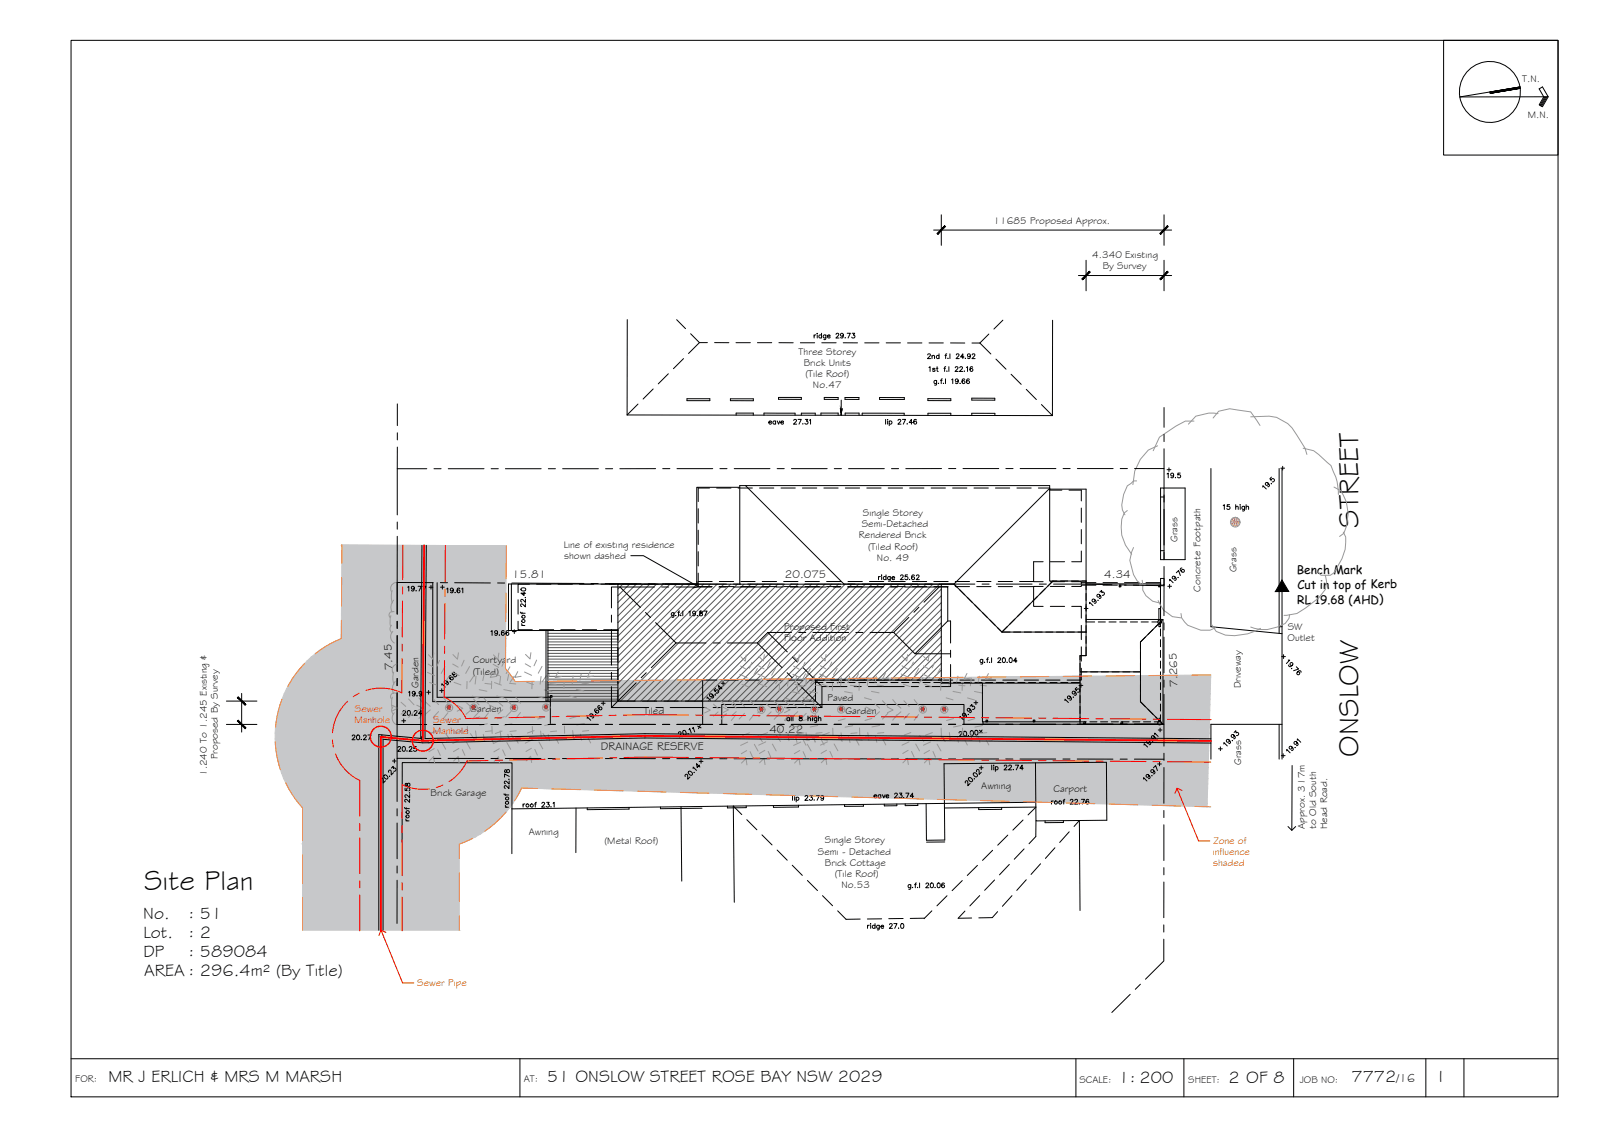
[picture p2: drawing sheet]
<svg xmlns="http://www.w3.org/2000/svg" width="420mm" height="297mm" viewBox="0 0 420 297" stroke-linecap="round" stroke-linejoin="round" font-family="sans-serif">
<defs><g id="words">
<g font-size="7.5">
<text x="356.3" y="138.3" transform="rotate(-90 356.3 138.3)">STREET</text>
<text x="356.3" y="198.4" transform="rotate(-90 356.3 198.4)">ONSLOW</text>
<text x="37.8" y="233.3">Site Plan</text>
</g>
<g font-size="4.5">
<text x="37.6" y="240.8">No.</text>
<text x="37.6" y="245.8">Lot.</text>
<text x="49.4" y="240.8">: 51</text>
<text x="49.4" y="245.8">: 2</text>
<text x="37.6" y="250.9">DP</text>
<text x="49.4" y="250.9">: 589084</text>
<text x="37.8" y="255.9">AREA : 296.4m² (By Title)</text>
<text x="28.4" y="283.6">MR J ERLICH &amp; MRS M MARSH</text>
<text x="143.5" y="283.6">51 ONSLOW STREET ROSE BAY NSW 2029</text>
<text x="293.4" y="283.9">1: 200</text>
<text x="322.2" y="283.9">2 OF 8</text>
<text x="354.4" y="283.8">7772</text>
<text x="377.4" y="283.7">I</text>
</g>
<text font-size="3.2" x="366.2" y="283.8">/16</text>
<g font-size="3.1">
<text x="340.1" y="150.4">Bench Mark</text>
<text x="340.3" y="154.4">Cut in top of Kerb</text>
<text x="340.2" y="158.3">RL 19.68 (AHD)</text>
</g>
<g font-size="3">
<text x="134.4" y="151.6">15.81</text>
<text x="205.9" y="151.6">20.075</text>
<text x="289.6" y="151.6">4.34</text>
<text x="102.9" y="175.7" transform="rotate(-91 102.9 175.7)">7.45</text>
<text x="308.8" y="180.1" transform="rotate(-91 308.8 180.1)">7.265</text>
<text x="157.6" y="196.6">DRAINAGE RESERVE</text>
<text x="201.8" y="192.2">40.22</text>
</g>
<g font-size="2.6">
<text x="399.3" y="21.4">T.N.</text>
<text x="400.7" y="31">M.N.</text>
<text x="260.6" y="58.6">11685 Proposed Approx.</text>
<text x="286.5" y="67.7">4.340 Existing</text>
<text x="289.2" y="70.6">By Survey</text>
<text x="209.5" y="93">Three Storey</text>
<text x="210.8" y="95.9">Brick Units</text>
<text x="211.2" y="98.9">(Tile Roof)</text>
<text x="213.2" y="101.8">No.47</text>
<text x="226.3" y="135.3">Single Storey</text>
<text x="147.9" y="143.5">Line of existing residence</text>
<text x="225.2" y="141.2">Rendered Brick</text>
<text x="226" y="138.3">Semi-Detached</text>
<text x="308.8" y="142.1" transform="rotate(-90 308.8 142.1)">Grass</text>
<text x="148" y="146.4">shown dashed</text>
<text x="227.7" y="144.1">(Tiled Roof)</text>
<text x="230" y="147">No. 49</text>
<text x="314.8" y="155.1" transform="rotate(-90 314.8 155.1)">Concrete Footpath</text>
<text x="324.3" y="150" transform="rotate(-90 324.3 150)">Grass</text>
<text x="205.6" y="168">Floor Addition</text>
<text x="205.7" y="165.1">Proposed First</text>
<text x="337.7" y="165.2">SW</text>
<text x="124" y="173.9">Courtyard</text>
<text x="337.7" y="168.2">Outlet</text>
<text x="124" y="176.8">(Tiled)</text>
<text x="109.8" y="180.4" transform="rotate(-90 109.8 180.4)">Garden</text>
<text x="217" y="183.8">Paved</text>
<text x="325.5" y="180.5" transform="rotate(-90 325.5 180.5)">Driveway</text>
<text x="123.3" y="186.8">Garden</text>
<text x="168.9" y="187.1">Tiled</text>
<text x="221.7" y="187.2">Garden</text>
<text x="54.2" y="203.5" transform="rotate(-90 54.2 203.5)">1.240 To 1.245 Existing &amp;</text>
<text x="57.2" y="199.1" transform="rotate(-90 57.2 199.1)">Proposed By Survey</text>
<text x="325.5" y="200.6" transform="rotate(-90 325.5 200.6)">Grass</text>
<text x="112.9" y="208.8">Brick Garage</text>
<text x="257.4" y="206.8">Awning</text>
<text x="276.3" y="207.7">Carport</text>
<text x="138.7" y="218.9">Awning</text>
<text x="158.5" y="221.2">(Metal Roof)</text>
<text x="216.3" y="221.1">Single Storey</text>
<text x="342.3" y="217.3" transform="rotate(-90 342.3 217.3)">Approx. 317m</text>
<text x="345.2" y="217.3" transform="rotate(-90 345.2 217.3)">to Old South</text>
<text x="348.1" y="217.4" transform="rotate(-90 348.1 217.4)">Head Road.</text>
<text x="214.5" y="224.1">Semi - Detached</text>
<text x="216.3" y="227">Brick Cottage</text>
<text x="218.9" y="229.9">(Tile Roof)</text>
<text x="220.7" y="232.8">No.53</text>
<text x="19.8" y="283.8">FOR:</text>
<text x="137.4" y="283.6">AT:</text>
<text x="283.1" y="283.9">SCALE:</text>
<text x="311.6" y="283.9">SHEET:</text>
<text x="340.9" y="283.9">JOB NO:</text>
</g>
<g font-size="2.6" fill="#f00">
<text x="93" y="189.5">Manhole</text>
<text x="93.1" y="186.6">Sewer</text>
<text x="113.6" y="189.6">Sewer</text>
<text x="113.5" y="192.5">Manhole</text>
<text x="318.2" y="221.2">Zone of</text>
<text x="318.1" y="224.2">influence</text>
<text x="318.2" y="227.1">shaded</text>
<text x="109.4" y="258.5">Sewer Pipe</text>
</g>
</g></defs>
<!-- layer: SITEWORKS -->
<g fill="#c7c8ca" stroke="#c7c8ca" stroke-width=".26">
<path d="M89.7 142.8l43.1 .3h-43.1z"/>
<path d="M258.7 177.5l58.8-.6v.6z"/>
<path d="M136.8 206.6h179.9l-.1 4z"/>
<path d="M89.7 143.1l42.9 24.3 .2-24.3zM89.7 143.1l42.9 24.3h-43.1z"/>
<path d="M89.5 167.4l43.1 .6v-.6zM88.1 168l1.4-.6 43.1 .6z"/>
<path d="M88.1 168l44.5 .7v-.7zM86.7 168.7l1.4-.7 44.5 .7z"/>
<path d="M86.7 168.7l45.9 .8v-.8zM85.4 169.5l1.3-.8 45.9 .8z"/>
<path d="M85.4 169.5l47.2 .8v-.8zM84.1 170.3l1.3-.8 47.2 .8z"/>
<path d="M84.1 170.3l48.5 .9v-.9zM82.9 171.2l1.2-.9 48.5 .9z"/>
<path d="M82.9 171.2l49.7 1v-1zM81.7 172.2l1.2-1 49.7 1z"/>
<path d="M81.7 172.2l50.9 1v-1zM80.6 173.2l1.1-1 50.9 1z"/>
<path d="M80.6 173.2l52 1.1v-1.1zM80.6 173.2l52 1.1h-53z"/>
<path d="M79.6 174.3l53 1v-1zM79.6 174.3l53 1h-53.9z"/>
<path d="M78.7 175.3l54 .1-.1-.1zM78.7 175.3l54 .1h-54.2z"/>
<path d="M78.5 175.4l55 1-.8-1zM78.5 175.4l55 1h-55.7z"/>
<path d="M77.8 176.4l55.9 .2-.2-.2zM77.8 176.4l55.9 .2h-56.1z"/>
<path d="M77.6 176.6l56.7 .9-.6-.9zM77.6 176.6l56.7 .9h-57.3z"/>
<path d="M77 177.5l57.6 .4-.3-.4zM77 177.5l57.6 .4h-57.9z"/>
<path d="M258.7 177.5l58.8 1.2v-1.2zM135.1 178.7l123.6-1.2 58.8 1.2z"/>
<path d="M76.7 177.9l58.4 .8-.5-.8zM76.7 177.9l58.4 .8h-58.9z"/>
<path d="M76.2 178.7l241.3 .5v-.5zM76.2 178.7l241.3 .5h-241.6z"/>
<path d="M75.9 179.2l241.5 1.3 .1-1.3zM75.9 179.2l241.5 1.3h-242.2z"/>
<path d="M75.2 180.5l242.2 1.4v-1.4zM75.2 180.5l242.2 1.4h-242.9z"/>
<path d="M74.5 181.9l242.9 1.4v-1.4zM74.5 181.9l242.9 1.4h-243.4z"/>
<path d="M74 183.3l243.3 1.5 .1-1.5zM74 183.3l243.3 1.5h-243.8z"/>
<path d="M73.5 184.8l243.8 1.4v-1.4zM73.5 184.8l243.8 1.4h-244.3z"/>
<path d="M73 186.2l244.3 1.5v-1.5zM73 186.2l244.3 1.5h-244.6z"/>
<path d="M72.7 187.7l244.5 1.5 .1-1.5zM72.7 187.7l244.5 1.5h-244.8z"/>
<path d="M72.4 189.2l244.8 1.5v-1.5zM72.4 189.2l244.8 1.5h-245z"/>
<path d="M72.2 190.7l244.9 1.5 .1-1.5zM72.2 190.7l244.9 1.5h-244.9z"/>
<path d="M72.2 192.2l244.9 1.6v-1.6zM72.2 192.2l244.9 1.6h-244.9z"/>
<path d="M72.2 193.8l244.8 1.5 .1-1.5zM72.2 193.8l244.8 1.5h-244.8z"/>
<path d="M72.2 195.3l244.8 1.5v-1.5zM72.2 195.3l244.8 1.5h-244.6z"/>
<path d="M72.4 196.8l244.6 1.5v-1.5zM72.4 196.8l244.6 1.5h-244.4z"/>
<path d="M72.6 198.3l244.3 1.5 .1-1.5zM72.6 198.3l244.3 1.5h-243.9z"/>
<path d="M73 199.8l243.9 1.5v-1.5zM73 199.8l243.9 1.5h-243.5z"/>
<path d="M73.4 201.3l243.4 1.4 .1-1.4zM73.4 201.3l243.4 1.4h-242.9z"/>
<path d="M73.9 202.7l242.9 1.4v-1.4zM73.9 202.7l242.9 1.4h-242.4z"/>
<path d="M74.4 204.1l242.4 1.4v-1.4zM74.4 204.1l242.4 1.4h-241.7z"/>
<path d="M75.1 205.5l241.6 1.1 .1-1.1zM75.1 205.5l241.6 1.1h-241.1z"/>
<path d="M75.6 206.6l61.1 .3 .1-.3zM75.6 206.6l61.1 .3h-60.9z"/>
<path d="M75.8 206.9l60.4 1.1 .5-1.1zM75.8 206.9l60.4 1.1h-59.8z"/>
<path d="M76.4 208l59.6 .1 .2-.1zM76.4 208l59.6 .1h-59.4z"/>
<path d="M76.6 208.1l58.8 1.1 .6-1.1zM76.6 208.1l58.8 1.1h-58.1z"/>
<path d="M77.3 209.2l58 .2 .1-.2zM77.3 209.2l58 .2h-57.9z"/>
<path d="M77.4 209.4l57.2 1.1 .7-1.1zM77.4 209.4l57.2 1.1h-56.3z"/>
<path d="M136.8 206.6l147.4 4h32.4zM284.2 210.6h32.4v.9z"/>
<path d="M78.3 210.5h56.3zM78.3 210.5l56.2 .1z"/>
<path d="M78.3 210.6l55.4 1.1 .8-1.1zM78.3 210.6l55.4 1.1h-54.4z"/>
<path d="M79.3 211.7h54.4zM79.3 211.7l54.3 .1z"/>
<path d="M79.3 211.8l53.4 1.1 .9-1.1zM79.3 211.8l53.4 1.1h-53.4z"/>
<path d="M79.3 212.9l52.4 1.1 1-1.1zM79.3 212.9l52.4 1.1h-52.4z"/>
<path d="M79.3 214l51.4 1.1 1-1.1zM79.3 214l51.4 1.1h-51.4z"/>
<path d="M79.3 215.1l50.2 1 1.2-1zM79.3 215.1l50.2 1h-50.2z"/>
<path d="M79.3 216.1l49.1 .9 1.1-.9zM79.3 216.1l49.1 .9h-49.1z"/>
<path d="M79.3 217l47.9 .9 1.2-.9zM79.3 217l47.9 .9h-47.9z"/>
<path d="M79.3 217.9l46.6 .8 1.3-.8zM79.3 217.9l46.6 .8h-46.6z"/>
<path d="M79.3 218.7l45.3 .8 1.3-.8zM79.3 218.7l45.3 .8h-45.3z"/>
<path d="M79.3 219.5l43.9 .6 1.4-.6zM79.3 219.5l43.9 .6h-43.9z"/>
<path d="M79.3 220.1l42.6 .7 1.3-.7zM79.3 220.1l42.6 .7h-42.6z"/>
<path d="M79.3 220.8l41.2 .5 1.4-.5zM79.3 220.8l41.2 .5h-41.2z"/>
<path d="M79.3 221.3l41.2 22.6v-22.6zM79.3 221.3l41.2 22.6h-41.2z"/>
</g>
<!-- layer: HATCH -->
<g fill="none" stroke="#545454" stroke-width=".26">
<path d="M163.3 153.2l-1.2 1.2M165.1 153.2l-3 3M166.9 153.2l-4.8 4.8M168.6 153.2l-6.5 6.5M170.4 153.2l-8.3 8.3M172.2 153.2l-10.1 10.1M173.9 153.2l-11.8 11.8M175.7 153.2l-13.6 13.6h-18.4M177.5 153.2l-15.4 15.4M179.2 153.2l-17.1 17.1M181 153.2l-18.9 18.9M182.8 153.2l-20.7 20.7"/>
<path d="M184.5 153.2l-22.4 22.4M186.3 153.2l-24.2 24.2M188.1 153.2l-26 26M189.9 153.2l-27.8 27.7M191.6 153.2l-29.5 29.5M193.4 153.2l-30.7 30.6M195.1 153.2l-30.6 30.6M196.9 153.2l-30.6 30.6M198.7 153.2l-30.7 30.6M200.5 153.2l-30.7 30.6M202.2 153.2l-30.6 30.6M204 153.2l-30.7 30.6"/>
<path d="M205.8 153.2l-30.7 30.6M207.5 153.2l-30.6 30.6M209.3 153.2l-30.6 30.6M211.1 153.2l-30.7 30.6M212.8 153.2l-30.6 30.6M214.6 153.2l-30.7 30.6M216.4 153.2l-30.7 30.6M218.1 153.2l-30.6 30.6M219.9 153.2l-30.6 30.6M221.7 153.2l-30.7 30.6M223.4 153.2l-30.6 30.6M225.2 153.2l-30.7 30.6"/>
<path d="M227 153.2l-30.7 30.6M228.7 153.2l-30.6 30.6M230.5 153.2l-30.6 30.6M232.3 153.2l-30.7 30.6M234 153.2l-30.6 30.6M235.8 153.2l-30.6 30.6M237.6 153.2l-30.7 30.6M239.3 153.2l-25.1 25.1M241.1 153.2l-25.1 25.1M242.9 153.2l-25.2 25.1M244.7 153.2l-25.2 25.1M246.4 153.2l-25.1 25.1"/>
<path d="M246.9 154.5l-23.9 23.8M246.9 156.2l-22.1 22.1M246.9 158l-20.3 20.3M246.9 159.8l-18.6 18.5M143.7 179.5h18.4M143.7 178.8h18.4M143.7 178h18.4M143.7 177.3h18.4M143.7 176.5h18.4M143.7 175.8h18.4M143.7 175h18.4M143.7 174.3h18.4"/>
<path d="M143.7 173.5h18.4M143.7 172.8h18.4M143.7 172.1h18.4M143.7 171.3h18.4M143.7 170.6h18.4M143.7 169.8h18.4M143.7 169.1h18.4M143.7 168.3h18.4M143.7 167.5h18.4M143.7 166h18.4M143.7 165.3h18.4M213.9 178.6l-5.2 5.2"/>
<path d="M246.9 161.5l-16.8 16.8M246.9 163.3l-15 15M246.9 165.1l-13.3 13.2M246.9 166.8l-11.5 11.5M246.9 168.6l-9.7 9.7M246.9 170.4l-7.9 7.9M246.9 172.1l-6.2 6.2M246.9 173.9l-4.4 4.4M246.9 175.7l-2.7 2.6M246.9 177.5l-.9 .8M143.7 183.3h18.4M143.7 182.6h18.4"/>
<path d="M143.7 181.8h18.4M143.7 181.1h18.4M143.7 180.3h18.4M213.9 180.4l-3.4 3.4M213.9 182.2l-1.7 1.6"/>
</g>
<!-- layer: BORDER -->
<g fill="none" stroke="#000" stroke-width=".26">
<path d="M18.6 10.6h390v277h-390zM378.6 10.6h30v30.1h-30zM398.7 22.8l-15.8 2.6h23.1l-1.5-2.6-.8 .5 1.2 2.1-1.2 2.1 .8 .5 1.5-2.6M398.7 23.2l-7.9 1.3M405.2 25.4l-1.3 2.2M405.5 25.4l-1.4 2.3M405.8 25.4l-1.5 2.5M18.6 277.6h390M136.4 277.6v10M282.2 277.6v10M310.5 277.6v10M339.3 277.6v10"/>
<path d="M374 277.6v10M383.9 277.6v10"/>
<circle cx="390.8" cy="24.1" r="8"/>
</g>
<g fill="#000" stroke="#000" stroke-width=".26">
<path d="M390.8 24.1l7.9-1.3zM390.8 24.2l7.9-1.4v.3z"/>
<path d="M390.8 24.2v.3l7.9-1.4zM390.8 24.5l7.9-1.4z"/>
</g>
<!-- layer: BOUNDARY -->
<g fill="none" stroke="#000" stroke-width=".26">
<path d="M104.2 117.2v17.8M104.2 105.9v5.7M104.2 113.5v1.8M305.3 117.7v5.1h-7.7M305.3 106.8v5.2M305.3 113.9v1.9M104.2 136.9v1.8M104.2 122.9h7.7M113.8 122.9h1.9M117.6 122.9h9.3M128.8 122.9h1.9M132.6 122.9h9.3"/>
<path d="M143.8 122.9h1.9M147.6 122.9h9.3M158.8 122.9h1.9M171.9 122.9h-9.3M173.8 122.9h1.9M177.6 122.9h9.3M188.8 122.9h1.9M192.6 122.9h9.3M203.8 122.9h1.9M207.6 122.9h9.3M218.8 122.9h1.9M222.6 122.9h9.3"/>
<path d="M233.8 122.9h1.9M246.9 122.8l-9.3 .1M248.8 122.8h1.9M252.6 122.8h9.3M263.8 122.8h1.9M267.6 122.8h9.3M278.8 122.8h1.9M282.6 122.8h9.3M293.8 122.8h1.9M305.3 122.8v5.1M305.3 129.8v1.8M305.3 133.5v9.4"/>
<path d="M104.2 152.7l9.4 .1M104.2 140.6v20.4M115.5 152.8h1.9M119.2 152.8h9.4M130.5 152.8l1.9 .1M134.2 152.9l18.9 .1M155 153h1.9M158.8 153h9.3M170 153l1.9 .1M173.8 153.1h16.7M192.4 153.1h1.9M196.1 153.1h9.4"/>
<path d="M207.4 153.1h1.8M211.1 153.1h9.4M222.4 153.1h1.8M226.1 153.1h14.6M242.6 153.1h1.8M246.3 153.1h9.4M257.6 153.1h1.8M261.3 153.1h9.4M272.6 153.1h1.8M276.3 153.1l15.3 .2M293.5 153.3l1.9 .1M297.3 153.4l8 .2v7.8"/>
<path d="M305.3 144.8v1.8M305.3 148.5v5.1M104.2 162.9v1.9M104.2 166.6v9.4M104.2 177.9l-.1 1.9M305.3 163.3v1.9M305.3 167v9.4M305.3 178.3v1.9M104.1 189.9h7.8h-7.8v-8.3v17.2M111.9 198.8h-7.8v11.3M113.8 189.9h1.8M113.8 198.8h1.8"/>
<path d="M117.5 189.9h9.4M117.5 198.8l9.4 .1M128.8 198.9h1.8M128.8 189.9h1.8M132.5 189.9h9.4M132.5 198.9h9.4M143.8 198.9h1.9M145.7 189.9h-1.9M147.5 189.9h9.4M147.5 198.9h9.4M158.8 189.9h1.8M158.8 198.9h1.8"/>
<path d="M162.5 189.9h9.4M162.5 198.9h9.4M173.8 189.9h1.8M173.8 198.9h1.8M177.5 198.9h9.4M177.5 189.9h9.4M188.8 189.9h1.9M188.8 198.9h1.9M192.5 189.9h9.4M192.5 198.9h9.4M203.8 189.9h1.8M203.8 198.9h1.8"/>
<path d="M207.5 189.9h9.4M207.5 198.9h9.4M218.8 189.9h1.8M218.8 198.9h1.8M222.5 198.9l9.4 .1M222.5 189.9h9.4M233.8 189.9h1.9M233.8 199h1.9M237.5 189.9h9.4M237.5 199h9.4M248.8 189.9h1.8M248.8 199h1.8"/>
<path d="M252.5 189.9h9.4M252.5 199h9.4M263.8 189.9h1.8M263.8 199h1.8M267.5 199h9.4M267.5 189.9h9.4M278.8 189.9h1.9M278.8 199h1.8M282.5 199h9.4M291.9 189.9h-9.4M293.8 189.9h1.8M293.8 199h1.8"/>
<path d="M297.5 199h7.8M305.3 182v7.9h-7.8h7.8v5.7M305.3 197.5v1.9M104.1 212v1.9M104.1 215.8v9.3M305.3 212.5v1.8M305.3 216.2v9.4M305.3 201.2v9.4M104.1 227v1.9M104.1 230.8v11.3M305.3 227.5v1.9M305.3 231.2l-.1 9.4"/>
<path d="M299.1 258l-1.3 1.4M305.2 246.2v5.7l-4.8 4.8M305.2 242.5v1.9M296.4 260.7l-4.8 4.7"/>
</g>
<!-- layer: EXISTING -->
<g fill="none" stroke="#000" stroke-width=".26">
<path d="M164.5 83.8v25M175.3 98l-2.7 2.6M177.5 83.8l2.3 2.4M179.3 94l-2.7 2.7M181.1 87.5l2.3 2.3M183.4 89.8h2.1M183.4 89.8l-2.8 2.9M187.4 89.8h3.8M193 89.8h3.8M198.7 89.8h3.7M204.3 89.8l3.7 .1M209.9 89.9h3.8"/>
<path d="M215.5 89.9h3.8M221.2 89.9h3.7M226.8 89.9h3.7M232.4 89.9h3.8M238 89.9h3.8M243.7 89.9h3.7M249.3 89.9h3.7M254.9 89.9h2.1M257 89.9l2.9 2.9M259.3 87.6l-2.3 2.3M261.2 94.1l2.6 2.7M263 83.9l-2.3 2.4"/>
<path d="M265.2 98.1l2.6 2.7M276.1 84l-.1 25M164.5 108.8l111.5 .2M167.3 105.9l-2.8 2.9M171.3 102l-2.6 2.6M180.2 104.5h6v.5h-6zM191.6 104.6h6v.5l-6-.1zM193.1 108.8v-.5h4.5v.6M200.4 108.9v-.6h8.1v.6M204.2 104.2h6v.5h-6zM210.2 108.9v-.6h3.6v.6M215.3 108.9v-.6h4.5v.6"/>
<path d="M216.2 104.2h3.6v.5h-3.6zM220.4 107.1l.2 .2M220.6 104.9v3.9l.3-1.7M221.6 104.2h3.7v.5h-3.7zM221.7 108.8v-.5h3.6v.6M226.1 108.9v-.6h4.5h6.5v.6M230.7 104.2h6.5v.5h-6.5zM243.4 104.5h6v.5h-6zM243.4 108.9v-.6h6v.6M254.9 104.4h6v.5h-6zM254.9 108.9v-.6l6 .1v.5M269.2 102.1l2.6 2.6"/>
<path d="M273.1 106.1l2.9 2.9M183.1 133.4v3.7M183.1 139v3.7M186.1 127.9h-3v3.6M187.9 127.9h3.8M193.6 127.9h3.7M199.2 127.9h3.8M204.8 127.9h3.8M210.4 127.9h3.8M216.1 127.9h3.7M221.7 127.9h3.8M227.3 127.9h3.8"/>
<path d="M232.9 127.9h3.8M238.6 127.9h3.7M244.2 127.9h3.8M249.8 127.9h3.8M255.4 127.9h3.8M261.1 127.9h3.7M266.7 127.9h3.8M272.3 127.9h3v.6h3.2M280.4 128.5h3.2v2.8M283.6 133.2v3.7M283.6 138.8v3.8M304.4 130.3h.9"/>
<path d="M305.3 127.9h5.5v18.8h-6.4v-18.8h.9v18.8M317.6 122.8v41.5l18.6 1.8M335.5 122.8v43.2M336.2 122.8v76.2M113.5 152.8v31.2h30.8M114.6 152.8v30h29.7v7.1M135.9 157.2v3.8M138.9 153.2h-3v2.2M140.7 153.2h3.8M146.4 153.2h3.7M152 153.2h3.7M157.6 153.2h3.8"/>
<path d="M163.2 153.2h3.8M168.9 153.2h3.7M174.5 153.2h3.7M180.1 153.2h3M183.1 144.6v3.8M183.1 150.3v3.5h3.7M183.1 152.5h3.7M188.7 153.8h3.7M188.7 152.5h3.7M194.3 153.8h3.7M194.3 152.5h3.7M199.9 153.8h3.8"/>
<path d="M199.9 152.5h3.8M205.5 153.8h3.8M205.5 152.5h3.8M211.2 153.8h3.7M211.2 152.5h3.7M216.8 153.8h3.7M216.8 152.5h3.7M222.4 153.8h3.8M222.4 152.5h3.8M228 153.8h3.8M228 152.5h3.8M233.7 153.8h3.7"/>
<path d="M233.7 152.5h3.7M239.3 153.8h3.7M239.3 152.5h3.7M244.9 153.8h3.8M244.9 152.5h3.8M250.5 153.8h3.8M250.5 152.5h3.8M256.2 153.8h3.7M256.2 152.5h3.7M261.8 153.8h3.7M261.8 152.5h3.7M267.4 153.8h3.7"/>
<path d="M267.4 152.5h3.7M271.1 152.5h2.5M273.6 153.7h-2.5v5.3h2.5M273.6 147.3h-2.5v5.2M275.5 147.3h3.7M275.5 153.7h3.7M275.5 159h3.7M275.5 152.5h3.7M281.1 159h2.5v3.1M281.1 152.5h2.5v.6M283.6 144.5v2.8h-2.5M283.6 152.8h3.8"/>
<path d="M287.4 153.4h-3.8v.3h-2.5M289.3 152.8h3.8M289.3 153.4h3.8M293.5 153.4h.5v.5h-.5zM294.9 152.8h3.8M294.9 153.4h3.8M300.6 152.8h3.8v.6h-3.8M303.9 153.4h.5v.5h-.5zM304.4 151.7h.9v1.7h-.9zM304.4 144.4h.9M135.9 162.9v2.2h3.7M141.5 165.1h3.7"/>
<path d="M147.1 165.1h3.7M152.7 165.1h3.8M158.3 165.1h3.8v2.8M162.1 169.7v3.8M162.1 175.4v3.7M188 178.3h-3.7v5.5h-4.6M189.9 178.3h3.7M195.5 178.3h3.7M201.1 178.3h3.8M206.8 178.3h3.7M212.4 178.3h3.7M218 178.3h3.7"/>
<path d="M223.6 178.3h3.8M229.2 178.3h3.8M234.9 178.3h3.7M240.5 178.3h3.7M246.1 178.3h3.8M251.7 178.3h3.8M257.4 178.3h3.7M263 178.3h3.7M268.6 178.3h3.8M274.2 178.3h3.8M283.6 175.2v3.1h-3.7M283.6 163.9v3.8"/>
<path d="M283.6 169.6v3.7M303.9 163.6h.4v.7h-.4zM303.9 162.6v-3h.5v3M335.5 164.3h.7M144.3 182.4h.5v.4h-.5zM162.1 181v2.8h4.5M168.5 183.8h3.7M174.1 183.8h3.8M184.3 183.8v6.1M189.3 189.9v-5.2h63.5v5.2M257.8 189.2v.7h26.5v-.2M258.6 188.8h.4v.4h-.4z"/>
<path d="M271 188.8h.4v.4h-.4zM271.6 200l18.6-.2 .1 15.2-18.6 .2zM271.6 200l-24 .2 .2 20-4.8 .1-.1-9.6M284.3 189.2h.4v.5h-.4zM284.7 189.7v.2h9.3v-.2M294 189.2h.5v.5h-.5zM294.5 189.7v.2h9.2M303.9 188.3h.4v.8h-.4zM335.5 189.9v9.1M336.2 189.9h-18.6v9.1M134.3 212.1v-12.1l-28.8-.1v20.8M134.3 212.1l-.1 11.7"/>
<path d="M151.1 211.9l-.1 11.6M165 211.7v.4l-11 .2v-.5M173.2 211.6v.4l10.9-.1M178.6 211.5l.2 19.5M194.5 213.6l-2.2-2.3 .3 25.3M195.7 211.3v.4l-4.9 .1v-.5M195.9 214.9l2.6 2.6M199.8 218.9l2.7 2.6M209.4 211.1v.5l-6.6 .1v-.5M226.4 210.9v.5h-4.9v-.4M235.2 210.8v.4l-3.3 .1v-.5M240.7 210.7v.5h-3.3v-.5"/>
<path d="M247.7 211.8l24-.2-2.1 2M262.7 211.7v.5l-6 .1v-.6M264.3 218.9l-2.6 2.7M268.3 215l-2.7 2.6M271.7 210.3l-137.4 1.8M271.7 215.2v4.1l-1.8 1.9M278.9 215.2v.4l-4.8 .1v-.5M280.4 218.1l-2.5 2.8M281.7 216.7l1.4-1.6 .2 23.6M203.8 222.9l2.7 2.6M207.8 226.8l2.6 2.7M211.8 230.8l2.6 2.7"/>
<path d="M215.7 234.8l2.7 2.7M219.7 238.8l2.2 2.2M244.4 238.8l-2.1 2M247.8 220.7l-4.8 .1M248.4 234.8l-2.7 2.7M252.4 230.9l-2.7 2.6M253.1 238.9l-1.8 1.8h3.5M256.4 226.9l-2.7 2.6M256.9 234.8l-2.5 2.7M260.3 222.9l-2.6 2.7M260.8 230.7l-2.6 2.7M261.6 239l-1.3 1.6h-3.6"/>
<path d="M264.7 226.6l-2.6 2.8M265.4 234.8l-2.5 2.8M268.6 222.6l-2.6 2.7M269.2 230.6l-2.5 2.8M272.9 226.5l-2.5 2.7M276.7 222.3l-2.5 2.8M225.6 241h-3.7M231.2 240.9h-3.7M236.9 240.8h-3.8M242.4 240.7l-3.7 .1"/>
<circle cx="304.1" cy="163.1" r=".5"/>
<circle cx="304.1" cy="189.6" r=".5"/>
</g>
<!-- layer: 0 -->
<path d="M165.4 145.7h3.3l14.4 8.1M182.7 152.4l.4 1.4-1.4 .4M337.8 216.7l1 1 1-1M338.9 200.7l-.1 17" fill="none" stroke="#000" stroke-width=".26"/>
<!-- layer: ROOFPLAN EXIST. -->
<g fill="none" stroke="#000" stroke-width=".26">
<path d="M194 127.8h-11.3v25.3h-48.6v12.2h28M195.5 127.3l25.8 25.9M275.3 128.2h9.5v26.4M275.3 128l-25.1 25.1M221.3 153.1h28.9M250.2 153.1l.8 .9M251.7 154.6l1.3 1.3M253.7 156.6l1.3 1.3M255.7 158.6l1.3 1.3M270.1 158.4l-1.3 1.3M272.1 156.4l-1.3 1.3M274.1 154.4l-1.3 1.3"/>
<path d="M276.1 152.3h-.8v-25h-81.3v25.9M277.2 152.3h-1.1l-1.3 1.4M278.2 152.3h1.8M281 152.3h1.8M283.8 152.3h1M284.8 153.1h19.6v10.8M284.8 155.6v1.8M284.8 158.4v1.8M213.9 178.9h1.9M216.8 178.9h1.8M219.6 178.9h1.9M222.4 178.9h1.9"/>
<path d="M225.2 178.9h1.9M228 178.9h1.9M230.8 178.9h1.9M233.6 178.9h1.9M236.5 178.9h1.8M239.3 178.9h1.8M242.1 178.9h1.9M244.9 178.9h4.2M250.1 178.9h1.8M252.9 178.9h1.8M255.7 178.9h1.9M257.7 160.6l1.3 1.3"/>
<path d="M257.7 179.1v10.1h27.2M258.5 178.9h1.9M259.7 162.6l1.3 1.3M261.3 178.9h1.9M261.6 164.6l.9 .8M264.1 178.9h1.9M264.2 164.3l-1.4 1.4h2.1M265.8 165.7h1.9M266.2 162.3l-1.4 1.4M266.9 178.9h1.9M268.1 160.4l-1.3 1.3M268.7 165.7h1.8"/>
<path d="M269.8 178.9h1.8M271.5 165.7h1.8M272.6 178.9h1.8M274.3 165.7h1.8M275.4 178.9h1.8M277.1 165.7h1.9M278.2 178.9h1.9M279.9 165.7h1.9M281 178.9h2.3M282.7 165.7h2.1M283.3 173.9v1.9M283.3 176.7v1.9"/>
<path d="M283.3 179.5v1.9M283.3 176.1h1.8M284.8 169.6v2.3h-1.5v1.1M284.8 161.2v1.9h2.3M284.8 164v1.9M284.8 166.8v1.9M286 176.1h1.9M288 163.1h1.9M288.8 176.1h1.9M290.9 163.1h1.8M291.7 176.1h1.8M293.7 163.1h1.8"/>
<path d="M294.5 176.1h1.8M296.5 163.1h1.9M297.3 176.1h1.8M299.1 171v1.9M299.1 173.8v1.9M299.1 176.6v1.9M299.1 179.4v1.9M299.3 163.1h1.9M300.4 167l-1.3 1.3v1.7M302.1 163.1h2.3l-1.3 1.3M302.4 165l-1.3 1.3M304.4 164.9v1.8"/>
<path d="M304.4 167.7v1.9M304.4 170.5v1.9M304.4 173.3v1.9M304.4 176.1v1.9M304.4 178.9v1.9M283.3 182.4v1.8M283.3 185.2v1.8M283.3 188v1.1M285.8 189.2h1.9M288.6 189.2h1.9M291.5 189.2h1.8M294.3 189.2h1.8"/>
<path d="M297.1 189.2h1.9M299.1 182.2v1.8l1.3 1.3M299.9 189.2h1.9M301.1 185.9l1.3 1.4M302.7 189.2h1.6M303.1 187.9l1.3 1.3M304.4 181.8v1.8M304.4 184.6v1.8M304.4 187.4v1.8"/>
</g>
<!-- layer: NEWWORK -->
<path d="M134.1 153.1h-.7v12.2h.7M162.1 153.2h84.8v25.1h-33v5.5h-51.8zM246.9 153.1h3.3l12.6 12.6 13.3-13.4h8.7v19.6h-1.5v18h21.7l-5.9-5.9v-15.7l5.9-5.9M246.9 178.3v.8h36.4M262.8 165.7h22M283.3 176.1h15.8M284.8 162.4h20.2v27.5" fill="none" stroke="#000" stroke-width=".26"/>
<!-- layer: ROOFPLAN NEW -->
<g fill="none" stroke="#000" stroke-width=".26">
<path d="M159.8 153.2h2.3M162.6 153.9l5.4 5.4M171.6 153.9h-11.2v5.5M173.5 153.9h1.9M177.3 153.9h9.4M188.5 153.9h1.9M192.3 153.9h9.4M203.5 153.9h1.9M207.3 153.9h9.3M218.5 153.9h1.9M222.3 153.9h9.4M233.5 153.9h1.9"/>
<path d="M237.3 153.9h11.3v8.9M241 159.2l-1.3 1.3M246.3 153.9l-4 4M143.2 165.3v18.5h18.9M143.7 165.3v18.5M160.4 161.3v1.8M160.4 165v9.4M160.4 176.3v1.8M166.8 179l-6.4 6.5M169.3 160.6l1.3 1.3M169.5 176.4l-1.3 1.3M171.9 163.2l5.4 5.4"/>
<path d="M177.3 168.6h7.9M177.3 168.6l-6.5 6.4M187 168.6h1.9M190.8 168.6h7.8M201.4 165.8l-2.8 2.8 6.5 6.4M201.4 165.8h6.2M201.4 165.8l5.1 5.1M206.4 176.4l1.4 1.3M207.8 172.2l1.3 1.4M209.1 179l6.5 6.5M209.5 165.8h1.8M210.5 174.9l5.1 5.1"/>
<path d="M213.2 165.8h9.4M222.1 180h-6.5v5.5h-9.8M224 180h1.9M224.5 165.8h1.8M227.8 180h9.3M228.2 165.8h6.2M238.4 161.9l-4 3.9 5.6 5.6M239 180h1.9M249.3 168.6v-5.8h-.7l-8.6 8.6h9.3M249.3 174.2v5.8h-6.6M249.3 170.5v1.8M160.4 180v5.5h9.7"/>
<path d="M172 185.5h1.9M175.8 185.5h9.4M187 185.5h1.9M190.8 185.5h9.4M202 185.5h1.9"/>
</g>
<!-- layer: 0.13 -->
<path d="M303.7 189.2h.3" fill="none" stroke="#000" stroke-width=".26"/>
<!-- layer: INSULCLAD -->
<path d="M162.1 165.1v.2" fill="none" stroke="#000" stroke-width=".26"/>
<!-- layer: DIMENSION -->
<path d="M246.9 56.3v8M305.3 56.3v8M244.9 60.3h62.4M282.8 72.2h24.5M284.8 68.2v8M305.3 68.2v8M59.4 183.8h8M59.4 189.9h8M63.4 181.8v10.1" fill="none" stroke="#000" stroke-width=".26"/>
<!-- layer: 0 -->
<g fill="#000" stroke="#000" stroke-width=".26">
<path d="M247.8 59.2l-1.8 2.2 2-2zM247.8 59.2l-1.8 2.2-.2-.2z"/>
<path d="M285.7 71.1l-1.8 2.2 2-2zM283.7 73.1l2-2-1.8 2.2z"/>
<path d="M304.2 61.2l.2 .2 1.8-2.2zM306.2 59.2l.2 .2-2 2z"/>
<path d="M304.2 73.1l.2 .2 1.8-2.2zM306.2 71.1l.2 .2-2 2z"/>
<path d="M62.5 188.8l-.2 .2 2.2 1.8zM62.3 189l2.2 1.8-.2 .2z"/>
<path d="M62.3 182.9l2 2 .2-.2zM62.3 182.9l.2-.2 2 2z"/>
</g>
<!-- layer: TEXT -->
<g fill="none" stroke="#000" stroke-width=".26">
<path d="M213.5 87.8v.8M214 87.8l-.5 .4M214.3 87.4h.1M214.3 87.8v.8M215.5 88a.39 .39 0 0 0-.6-.1 .39 .39 0 0 0 0 .6 .39 .39 0 0 0 .6-.1M215.5 87.4v1.2M216.6 87.8l-.1 1.1-.4 .1M216.6 88a.4 .4 0 0 0-.6-.1 .4 .4 0 0 0 0 .6 .4 .4 0 0 0 .6-.1M217 88.2h.7a.42 .42 0 0 0-.6-.2 .42 .42 0 0 0 0 .6 .42 .42 0 0 0 .6-.2M219.3 87.7l.2-.3 .5 .2-.8 1h.9M221.2 87.8a.38 .38 0 0 1-.5 .3 .38 .38 0 0 1-.2-.6 .38 .38 0 0 1 .6 .1l-.1 1-.5-.2M221.7 88.5v.1"/>
<path d="M222.2 87.4h.8l-.6 1.2M223.5 87.4h.7l-.4 .5a.42 .42 0 0 1 .3 .6 .42 .42 0 0 1-.7-.1M243.3 93.1l.3-.3 .4 .2-.7 1h.8M243.6 96.4l.3-.3v1.3M244.4 93.4l.3-.2h.3l.1 .8M244.4 93.2v.8M245.2 96.7l-.2-.1-.4 .1 .6 .3v.3l-.4 .1-.2-.2M245.6 96.6h.4M245.6 99.7v1.2h-.5M245.6 99.9a.39 .39 0 0 0-.5 0 .39 .39 0 0 0 0 .5 .39 .39 0 0 0 .5 0M245.8 96.1v1l.3 .3M246.3 93.4a.4 .4 0 0 0-.6-.1 .4 .4 0 0 0 0 .6 .4 .4 0 0 0 .6-.1"/>
<path d="M246.3 92.8v1.2M246.7 99.7h.4M247.1 99.3l-.2 .3v1M247.6 96.6h.4M247.8 93.2h.4M248 99.3v1.3M248 96.1l-.3 .3v1M248.3 92.8l-.3 .2v1M248.3 97.3h.1M248.6 93.9l.1 .1M248.9 96.1v1.3M249.1 92.8v1.2"/>
<path d="M249.6 99.6l.3-.3v1.3M250.5 96.4l.3-.3 .5 .3-.8 1h.8M250.8 93.1l.2-.3 .5 .2-.8 1h.9M251.3 99.7a.38 .38 0 0 1-.5 .3 .38 .38 0 0 1-.2-.6 .38 .38 0 0 1 .7 .1v.2a.57 .57 0 0 1-.5 .9l-.2-.2M251.7 96.4l.3-.3 .4 .3-.7 1h.8M252.8 93.6h-.9l.6-.8v1.2M252.9 97.3h.1M253 99.5v-.1a.57 .57 0 0 0-.7 .5 .57 .57 0 0 0 .6 .6 .39 .39 0 0 0 0-.6 .39 .39 0 0 0-.6 .3M253.2 93.9v.1M253.5 96.4l.3-.3v1.3M254.2 99.5v-.1a.57 .57 0 0 0-.7 .5 .57 .57 0 0 0 .6 .6 .4 .4 0 0 0 0-.7 .4 .4 0 0 0-.6 .4M254.5 93.2a.38 .38 0 0 1-.5 .3 .38 .38 0 0 1-.2-.6 .38 .38 0 0 1 .6 0l-.1 1.1-.5-.2"/>
<path d="M255 93.1l.2-.3 .5 .2-.8 1h.8M255.1 96.3l-.1-.1a.56 .56 0 0 0-.6 .5 .56 .56 0 0 0 .6 .6 .39 .39 0 0 0 0-.6 .39 .39 0 0 0-.6 .3M201.6 110.7h.7a.42 .42 0 0 0-.6-.2 .42 .42 0 0 0 0 .7 .42 .42 0 0 0 .6-.2M203.4 110.5a.4 .4 0 0 0-.6 0 .4 .4 0 0 0 0 .6 .4 .4 0 0 0 .6-.1M203.4 110.4v.8M203.8 110.4l.4 .8 .3-.8M204.8 110.7h.7a.42 .42 0 0 0-.6-.2 .42 .42 0 0 0 0 .7 .42 .42 0 0 0 .6-.2M208.2 110.3l.2-.3 .5 .2-.8 1h.8M209.3 110h.8l-.5 1.2M210.6 111.1h.1M211.2 110h.7l-.4 .4a.41 .41 0 0 1 .3 .7 .41 .41 0 0 1-.7-.1M212.3 110.2l.3-.2v1.2"/>
<path d="M232.3 110v1.2M232.7 110h.1M232.8 110.4v.8M233.2 110.5a.4 .4 0 0 1 .6 0 .4 .4 0 0 1 0 .6 .4 .4 0 0 1-.6-.1M233.2 110.4v1.2M235.5 110.3l.3-.3 .4 .2-.7 1h.8M236.7 110h.8l-.6 1.2M237.9 111.1h.1M239.3 110.8h-.9l.6-.8v1.2M240.4 110.1l-.1-.1a.57 .57 0 0 0-.7 .6 .57 .57 0 0 0 .6 .5 .4 .4 0 0 0 0-.6 .4 .4 0 0 0-.6 .3M246.1 100.4l.1 .1M247.4 100.4l.1 .1"/>
<path d="M251.8 100.4v.1M306.1 124.3l.3-.3v1.3M307.8 124.5a.39 .39 0 0 1-.5 .3 .39 .39 0 0 1-.2-.6 .39 .39 0 0 1 .6 0l-.1 1-.5-.1M308.3 125.2h.1M309.5 124h-.6v.6a.44 .44 0 0 1 .7 0 .44 .44 0 0 1-.1 .6 .44 .44 0 0 1-.7-.2M320.8 132.6l.3-.3v1.3M322.5 132.3h-.6l-.1 .6a.45 .45 0 0 1 .7-.1 .45 .45 0 0 1-.1 .7 .45 .45 0 0 1-.6-.2M324.1 133l.3-.3 .3 .1v.8M324.1 132.3v1.3M325.2 132.4h.1M325.3 132.7v.9M326.4 132.7v1.2h-.5"/>
<path d="M326.4 132.9a.4 .4 0 0 0-.6-.1 .4 .4 0 0 0 0 .6 .4 .4 0 0 0 .6 0M326.8 133l.3-.3 .3 .1 .1 .8M326.8 132.3v1.3M106.9 153.9l.3-.2v1.3M108.7 154.1a.39 .39 0 0 1-.6 .4 .39 .39 0 0 1-.1-.7 .39 .39 0 0 1 .6 .1l-.1 1-.6-.1M109.1 154.8l.1 .1M109.7 153.7h.8l-.6 1.3M110.9 153.7h.8l-.6 1.3M117.1 154.4l.3-.2v1.2M118.9 154.6a.39 .39 0 0 1-.6 .3 .39 .39 0 0 1-.1-.6 .39 .39 0 0 1 .6 .1v.8l-.3 .2-.3-.1M119.3 155.3l.1 .1M120.6 154.4l-.2-.2a.6 .6 0 0 0-.6 .6 .6 .6 0 0 0 .7 .6 .39 .39 0 0 0 0-.7 .39 .39 0 0 0-.6 .3"/>
<path d="M121.1 154.4l.3-.2v1.2M136.7 154.3a.62 .62 0 0 1 .8-.3 .62 .62 0 0 1 .3 .8 .62 .62 0 0 1-.8 .2 .62 .62 0 0 1-.3-.7zM137.5 155.2l-.1 .9-.8-.6h1.3M137.8 156.6l-.1 .1M137.8 158.3v.8l-.9-.8-.3 .3v.3l.2 .1M137.8 157.1v.8l-.9-.8-.3 .2v.4l.2 .1M230.4 151.1v.9M230.9 151.1l-.3 .1-.2 .3M231.2 150.8h.1M231.2 151.1v.9M232.4 151.3a.4 .4 0 0 0-.6 0 .4 .4 0 0 0 0 .6 .4 .4 0 0 0 .6-.1M232.4 150.7v1.3"/>
<path d="M233.5 151.1l-.1 1.2h-.4M233.5 151.3a.4 .4 0 0 0-.6 0 .4 .4 0 0 0 0 .6 .4 .4 0 0 0 .6-.1M233.9 151.5h.7a.43 .43 0 0 0-.6-.2 .43 .43 0 0 0 0 .7 .43 .43 0 0 0 .6-.2M236.2 151l.1-.2 .4-.1 .2 .4-.8 .9h.8M238 150.7h-.6v.6a.44 .44 0 0 1 .6 0 .44 .44 0 0 1-.1 .6 .44 .44 0 0 1-.6-.2M238.6 151.9h.1M239.8 150.9l-.1-.1a.58 .58 0 0 0-.6 .5 .58 .58 0 0 0 .6 .6 .4 .4 0 0 0 0-.6 .4 .4 0 0 0-.6 .3M240.3 151l.2-.2 .3-.1 .3 .4-.8 .9h.8M128.8 165.6l.3-.3v1.3M130.5 165.7a.39 .39 0 0 1-.5 .4 .39 .39 0 0 1-.2-.6 .39 .39 0 0 1 .6 0v.8l-.3 .3-.3-.2M131 166.4v.1M132.2 165.5v-.1a.56 .56 0 0 0-.7 .5 .56 .56 0 0 0 .6 .6 .39 .39 0 0 0 0-.6 .39 .39 0 0 0-.6 .3"/>
<path d="M133.4 165.5v-.1a.57 .57 0 0 0-.7 .5 .57 .57 0 0 0 .6 .6 .39 .39 0 0 0 0-.6 .39 .39 0 0 0-.6 .3M136.5 160.5l.2 .3h1M136.8 163.5l.1 .3 .3 .2M136.8 164h.9M136.9 160.5v.4M176.8 160.6l-.1 1.1-.5 .1M176.8 160.8a.4 .4 0 0 0-.6-.1 .4 .4 0 0 0 0 .6 .4 .4 0 0 0 .6 0M177.2 161.3l.1 .1M177.8 160.6h.4M178.3 160.2l-.3 .2v1.1M178.5 161.3l.1 .1M179.1 160.2v1.3"/>
<path d="M180.7 160.4l.3-.2v1.3M182.4 160.6a.39 .39 0 0 1-.5 .4 .39 .39 0 0 1-.2-.7 .39 .39 0 0 1 .7 .1l-.2 1-.5-.1M182.9 161.3l.1 .1M183.5 160.2v.4a.51 .51 0 0 1 .6 .2 .51 .51 0 0 1 0 .6l-.6-.1v-.4l.7-.4-.1-.3zM184.6 160.2h.8l-.5 1.3M257.8 172.9l-.1 1.1-.5 .1M257.8 173.1a.4 .4 0 0 0-.6-.1 .4 .4 0 0 0 0 .6 .4 .4 0 0 0 .6-.1M258.2 173.6h.1M258.8 172.9h.4M259.2 172.5l-.3 .2v1M259.5 173.6h.1M260.1 172.5v1.2"/>
<path d="M261.7 172.8l.3-.3 .5 .2-.8 1h.8M263 172.5a.58 .58 0 0 1 .7 .6 .58 .58 0 0 1-.7 .5l-.1-.4zM264.1 173.6h.1M264.8 172.5a.62 .62 0 0 1 .8 .5 .62 .62 0 0 1-.5 .7l-.4-.2zM266.7 173.3h-.9l.6-.8v1.2M92.4 193l.2-.3 .5 .2-.8 1h.8M93.7 192.8a.57 .57 0 0 1 .7 .5 .57 .57 0 0 1-.7 .6l-.2-.5zM94.7 193.8l.1 .1M95.3 193l.3-.3 .5 .2-.8 1h.8M96.5 192.7h.8l-.6 1.2M104.4 196l.2-.3 .5 .3-.8 1h.8M105.7 195.8a.57 .57 0 0 1 .6 .5 .57 .57 0 0 1-.6 .6l-.2-.5z"/>
<path d="M105.7 186.6l.2-.3 .5 .2-.8 1h.9M106.7 196.8l.1 .1M107 186.3a.57 .57 0 0 1 .6 .6 .57 .57 0 0 1-.6 .6l-.2-.5zM107.2 181.5l.2-.3v1.3M107.3 196l.3-.3 .4 .3-.7 1h.8M108.1 187.4v.1M108.7 186.6l.2-.3 .5 .2-.8 1h.8M108.9 181.7a.38 .38 0 0 1-.6 .3 .38 .38 0 0 1-.1-.7 .38 .38 0 0 1 .6 .1l.1 .3a.56 .56 0 0 1-.5 .8l-.2-.2M109.2 195.7h-.6l-.1 .6a.44 .44 0 0 1 .7 0 .44 .44 0 0 1-.1 .6 .44 .44 0 0 1-.6-.2M109.4 182.4h.1M110.7 181.7a.39 .39 0 0 1-.6 .3 .39 .39 0 0 1-.1-.6 .39 .39 0 0 1 .6 0v.9l-.3 .2-.4-.2M110.7 187.1h-.9l.6-.8v1.2"/>
<path d="M207.1 188.3a.4 .4 0 0 0-.6 0 .4 .4 0 0 0 0 .6 .4 .4 0 0 0 .6-.1M207.1 188.1v.9M207.5 187.7v1.3M208 187.7v1.3M209.7 187.8v.3l.7 .4a.41 .41 0 0 1-.4 .5 .41 .41 0 0 1-.4-.6l.8-.4-.1-.2zM211.9 188.4l.3-.3 .3 .1 .1 .8M211.9 187.7v1.3M213 187.8h.1M213.1 188.1v.9M214.2 188.1v1.2h-.5M214.2 188.3a.39 .39 0 0 0-.6 0 .39 .39 0 0 0 0 .5 .39 .39 0 0 0 .6 0M214.6 188.4l.3-.3 .3 .1 .1 .8"/>
<path d="M214.6 187.7v1.3M106.1 211.7l.2 .3h1.1M106.2 206.6v.6l.6 .1a.44 .44 0 0 1 0-.7 .44 .44 0 0 1 .7 .1 .44 .44 0 0 1-.3 .7M106.3 205.4v.6l.3 .1 .5-.8a.41 .41 0 0 1 .4 .5 .41 .41 0 0 1-.4 .4l-.4-.8zM106.5 214.7l.3 .5M106.5 215.2h.8M106.5 211.7v.5M107.4 207.8l-.1 .1M107.4 209.5v.8l-.9-.8-.3 .3v.3l.3 .2M107.4 208.3v.8l-.8-.7-.4 .2v.3l.3 .2M132.2 208.1l.2 .3h1M132.4 201.9v.6h.2l.5-.7h.4v.7a.51 .51 0 0 1-.6-.1 .51 .51 0 0 1-.1-.5z"/>
<path d="M132.5 211.6h.9M132.6 211.1v.3l.3 .2M132.6 208.2v.4M133.5 204.3h-.1M133.5 205.9v.8l-.9-.7-.3 .2v.4l.2 .1M133.5 204.7v.9l-.9-.8-.3 .2 .3 .5M133.6 203.6l-1.3-.7v.8M137.2 210.8v.8M137.7 210.8l-.5 .3M140.2 210.8h.4M140.7 210.3l-.3 .3v1M142.1 210.6l.3-.3 .4 .3-.7 1h.8"/>
<path d="M143.4 210.3h.6l-.3 .5a.42 .42 0 0 1 .3 .7 .42 .42 0 0 1-.8-.1M144.5 211.5h.1M145 210.6l.3-.3v1.3M207.9 208.6v1.2M208.4 208.6h.1M208.4 209v.8M208.8 209.2a.4 .4 0 0 1 .6-.1 .4 .4 0 0 1 0 .6 .4 .4 0 0 1-.6-.1M208.8 209v1.2M211.1 208.9l.3-.3 .5 .2-.8 1h.8M212.4 208.6h.6l-.3 .4a.42 .42 0 0 1 .3 .7 .42 .42 0 0 1-.7-.1M213.5 209.7l.1 .1M214.1 208.6h.8l-.6 1.2"/>
<path d="M216 209a.39 .39 0 0 1-.5 .3 .39 .39 0 0 1-.1-.6 .39 .39 0 0 1 .6 0v.3a.56 .56 0 0 1-.5 .8l-.2-.2M229.2 208.7h.7a.4 .4 0 0 0-.6-.3 .4 .4 0 0 0 .1 .7l.5-.1M231 208.5a.39 .39 0 0 0-.6 0 .39 .39 0 0 0 0 .6 .39 .39 0 0 0 .6-.1M231 208.4v.8M231.4 208.4l.4 .8 .3-.8M232.4 208.7h.7a.4 .4 0 0 0-.6-.3 .4 .4 0 0 0 0 .7l.6-.1M234.6 208.2l.3-.3 .5 .3-.8 1h.8M235.9 207.9h.6l-.3 .5a.42 .42 0 0 1 .3 .7 .42 .42 0 0 1-.7-.1M237 209.1h.1M237.6 207.9h.8l-.6 1.3M239.6 208.8h-.9l.6-.9v1.3M260.1 200.6v1.2"/>
<path d="M260.6 200.6h.1M260.6 201v.8M261.1 201.2a.4 .4 0 0 1 .5-.1 .4 .4 0 0 1 0 .6 .4 .4 0 0 1-.5-.1M261.1 201v1.2M263.4 200.9l.2-.3 .5 .2-.8 1h.8M264.6 200.9l.2-.3 .5 .2-.8 1h.8M265.8 201.7v.1M266.3 200.6h.8l-.6 1.2M268.4 201.4h-.9l.6-.8v1.2M275.8 210v.8M276.3 210l-.5 .3M278.8 210h.4"/>
<path d="M279.3 209.6l-.3 .2v1M280.7 209.9l.3-.3 .4 .2-.7 1h.8M281.9 209.9l.2-.3 .5 .2-.8 1h.9M283.1 210.7h.1M283.6 209.6h.8l-.5 1.2M285.5 209.8l-.2-.2a.6 .6 0 0 0-.5 .6 .6 .6 0 0 0 .6 .5 .39 .39 0 0 0 0-.6 .39 .39 0 0 0-.6 .3M238.9 231.9l-.1 1.1-.5 .1M238.9 232.1a.4 .4 0 0 0-.6-.1 .4 .4 0 0 0 0 .6 .4 .4 0 0 0 .6 0M239.3 232.6l.1 .1M239.9 231.9h.4M240.4 231.5l-.3 .2v1M240.7 232.6v.1"/>
<path d="M241.2 231.5v1.2M242.9 231.8l.2-.3 .5 .2-.8 1h.8M244.2 231.6a.57 .57 0 0 1 .6 .5 .57 .57 0 0 1-.6 .6l-.2-.5zM245.2 232.6l.1 .1M245.9 231.6a.57 .57 0 0 1 .7 .5 .57 .57 0 0 1-.7 .6l-.1-.5zM247.7 231.7l-.1-.1a.57 .57 0 0 0-.6 .5 .57 .57 0 0 0 .6 .6 .39 .39 0 0 0-.1-.7 .39 .39 0 0 0-.5 .3M227.5 242.6v.8M228 242.6l-.5 .3M228.3 242.2h.1M228.4 242.6v.8M229.5 242.7a.4 .4 0 0 0-.6 0 .4 .4 0 0 0 0 .6 .4 .4 0 0 0 .6-.1M229.5 242.1v1.3"/>
<path d="M230.6 242.6v1.1h-.5M230.6 242.7a.4 .4 0 0 0-.6 0 .4 .4 0 0 0 0 .6 .4 .4 0 0 0 .6-.1M231 242.9h.8a.43 .43 0 0 0-.7-.2 .43 .43 0 0 0 0 .7 .43 .43 0 0 0 .7-.2M233.3 242.4l.1-.2 .4-.1 .2 .4-.8 .9h.9M234.4 242.1h.9l-.6 1.3M235.7 243.3h.1M236.4 242.2a.58 .58 0 0 1 .7 .6 .58 .58 0 0 1-.7 .5l-.2-.4z"/>
<circle cx="137.3" cy="162.8" r=".41"/>
<circle cx="137.3" cy="161.7" r=".42"/>
<circle cx="106.9" cy="214" r=".41"/>
<circle cx="106.9" cy="212.9" r=".42"/>
<circle cx="133" cy="210.5" r=".42"/>
<circle cx="133" cy="209.3" r=".41"/>
<circle cx="138.3" cy="211.2" r=".41"/>
<circle cx="139.5" cy="211.2" r=".41"/>
<circle cx="276.9" cy="210.4" r=".41"/>
<circle cx="278.1" cy="210.4" r=".41"/>
</g>
<!-- layer: HGTS_11 -->
<g fill="none" stroke="#000" stroke-width=".26">
<path d="M306.1 123.1h1M306.6 122.7v.9M331.2 127.7v-.4l.9 .9M332.5 126.6a.39 .39 0 0 1-.1 .6 .39 .39 0 0 1-.5-.3 .39 .39 0 0 1 .4-.4l.7 .8-.5 .3M333.4 126.8h.1M333.5 125.1l-.5 .4 .4 .4a.44 .44 0 0 1 .5-.4 .44 .44 0 0 1 .3 .5 .44 .44 0 0 1-.5 .3M335.9 122.7h1M336.4 122.3v.9M112.5 154h1M113 153.5v.9M115.5 153.9h1M116 153.4v1"/>
<path d="M284.4 159.5h1M284.8 159v1M285.7 158.3l.1-.4 .9 .9M287.1 157.2a.39 .39 0 0 1-.2 .6 .39 .39 0 0 1-.5-.3 .39 .39 0 0 1 .5-.5l.6 .9-.5 .3M287.9 157.3h.1M288.4 155.9a.39 .39 0 0 1-.2 .6 .39 .39 0 0 1-.5-.3 .39 .39 0 0 1 .4-.4l.7 .8-.5 .3M288.4 155.3l.5-.5 .1 .6a.41 .41 0 0 1 .7 .2 .41 .41 0 0 1-.6 .5M306.3 153.7h1M306.8 152.3v-.4l.9 .9M306.8 153.2v1M308.1 151.2a.38 .38 0 0 1-.1 .6 .38 .38 0 0 1-.6-.3 .38 .38 0 0 1 .5-.4l.6 .7-.4 .3M308.5 150.2l.6-.6 .5 1.3"/>
<path d="M308.9 151.4h.1M310 148.9h-.1a.57 .57 0 0 0-.1 .8 .57 .57 0 0 0 .8 0 .39 .39 0 0 0-.4-.4 .39 .39 0 0 0-.2 .6M115.9 179.6v-.3l.9 .8M117.2 178.5a.39 .39 0 0 1-.1 .7 .39 .39 0 0 1-.6-.3 .39 .39 0 0 1 .5-.5l.6 .8-.5 .3M118 178.7h.1M118.2 177.2l-.1-.1a.57 .57 0 0 0-.1 .9 .57 .57 0 0 0 .9 0 .39 .39 0 0 0-.5-.5 .39 .39 0 0 0-.2 .6M118.7 176.5l-.1 .3 .2 .1 .8-.2a.42 .42 0 0 1 .1 .6 .42 .42 0 0 1-.7 0l.2-.9-.2-.2zM134.4 165.6h1M134.9 165.1v1M189.1 179.1h1M189.6 178.6v1M283 179.7h1"/>
<path d="M283.5 179.2v1M336.1 172.1h1M336.6 171.6v1M337.9 173l.4 .1-.9 .9M338 174.3v.2a.57 .57 0 0 0 .8 .1 .57 .57 0 0 0 0-.9 .39 .39 0 0 0-.5 .5 .39 .39 0 0 0 .7 .2M338.8 175.2v.1M340 174.8l.6 .6-1.3 .4M340.2 176.2a.39 .39 0 0 1 .7 .2 .39 .39 0 0 1-.4 .5 .39 .39 0 0 1-.4-.5l.6-.6 .4 .1 .1 .4M99.6 193.1h1M100.1 192.7v.9M102.9 199.5h1M103.4 199v1"/>
<path d="M105.4 189h1M105.9 188.5v1M110.1 193.6h1M110.6 193.1v1M111.9 181.5h1M112.4 181v1M115.3 181.1h1.1M115.9 180.6v1M154 188.3v-.3l.9 .8M155.3 187.3a.38 .38 0 0 1-.1 .6 .38 .38 0 0 1-.5-.4 .38 .38 0 0 1 .4-.4l.5 .3 .2 .5-.5 .3M156.2 187.4h.1M156.4 185.9l-.1-.1a.57 .57 0 0 0-.1 .9 .57 .57 0 0 0 .8 0 .39 .39 0 0 0-.5-.5 .39 .39 0 0 0-.2 .6"/>
<path d="M157.2 185h-.1a.57 .57 0 0 0-.1 .8 .57 .57 0 0 0 .9 0 .39 .39 0 0 0-.5-.4 .39 .39 0 0 0-.2 .6M157.7 184.4h1M158.2 183.9v1M177.9 192.3l.1-.3 .3-.2 .3 .3-.4 1.1 .8-.3M179.1 191.6a.57 .57 0 0 1 .8 .4 .57 .57 0 0 1-.4 .7l-.4-.4zM180.5 192.3v.1M180.7 191.3l.2-.3 .4 1.2M181.6 191l.2-.3 .4 1.2M183 190.4l.9 .4M183.4 199.6h1M183.6 190.2l-.4 .8M183.9 199.1v1"/>
<path d="M185.4 183.1l.1-.4 .8 .9M186.8 182a.39 .39 0 0 1-.2 .6 .39 .39 0 0 1-.5-.3 .39 .39 0 0 1 .4-.4l.7 .8-.5 .3M187.6 182.2h.1M187.7 180.5l-.4 .4 .3 .4a.44 .44 0 0 1 .5-.5 .44 .44 0 0 1 .4 .6 .44 .44 0 0 1-.6 .3M189.3 180.1l-.7 .6-.1-1 .8 .9M251.5 192.1l.2-.3 .6 .2-.7 1.1 .8-.1M251.7 188.2l.1-.4 .9 .9M252.8 191.8a.57 .57 0 0 1 .7 .5 .57 .57 0 0 1-.6 .6l-.2-.4zM253.1 187.1a.39 .39 0 0 1-.2 .6 .39 .39 0 0 1-.5-.3 .39 .39 0 0 1 .5-.4l.6 .8-.5 .3M253.9 187.3h.1M254 192.8h.1M254.3 185.8a.39 .39 0 0 1-.1 .6 .39 .39 0 0 1-.5-.3 .39 .39 0 0 1 .4-.4l.7 .8-.5 .3"/>
<path d="M254.4 185.2l.5-.5 .1 .6a.42 .42 0 0 1 .7 .2 .42 .42 0 0 1-.6 .5M254.6 191.6a.62 .62 0 0 1 .8 .4 .62 .62 0 0 1-.4 .8l-.4-.2zM255.4 184.2h1M255.8 191.6a.57 .57 0 0 1 .7 .4 .57 .57 0 0 1-.6 .7l-.2-.5zM256 183.7v1M256.9 191.4l.7 .7M257.6 191.4l-.7 .7M279.3 183.7v-.4l.9 .9M280.6 182.6a.39 .39 0 0 1-.1 .6 .39 .39 0 0 1-.6-.3 .39 .39 0 0 1 .5-.5l.6 .9-.4 .3M281.5 182.7h.1M281.9 181.3a.39 .39 0 0 1-.2 .6 .39 .39 0 0 1-.5-.3 .39 .39 0 0 1 .5-.4l.6 .8-.5 .3M282.4 180.2l-.4 .5 .3 .4a.44 .44 0 0 1 .5-.5 .44 .44 0 0 1 .4 .5 .44 .44 0 0 1-.6 .4"/>
<path d="M300 195.3l.1-.3 .9 .8M301.4 194.3a.39 .39 0 0 1-.1 .6 .39 .39 0 0 1-.6-.4 .39 .39 0 0 1 .5-.4l.6 .8-.1 .3h-.3M302.2 194.4h.1M302.6 193a.38 .38 0 0 1-.1 .6 .38 .38 0 0 1-.5-.4 .38 .38 0 0 1 .5-.3l.6 .8-.5 .3M302.8 192.6l.1-.4 .8 .9M303.8 191.4h1M304.1 199.8v1M304.3 190.9v1M319.6 196.3h1M320.1 195.8v1M321 195.1v-.4l.9 .9M322.3 194a.39 .39 0 0 1-.1 .6 .39 .39 0 0 1-.6-.3 .39 .39 0 0 1 .5-.5l.6 .8-.4 .3"/>
<path d="M323.2 194.1h.1M323.6 192.7a.39 .39 0 0 1-.2 .6 .39 .39 0 0 1-.5-.3 .39 .39 0 0 1 .5-.4l.6 .6-.1 .3-.4 .2M323.7 192l.4-.4 .1 .6a.41 .41 0 0 1 .5-.1 .41 .41 0 0 1 .1 .6 .41 .41 0 0 1-.5 .1M336 198.1h1M336.5 197.6v1M337.4 196.9l.1-.4 .9 .9M338.8 195.8a.39 .39 0 0 1-.2 .6 .39 .39 0 0 1-.5-.3 .39 .39 0 0 1 .5-.5l.6 .8-.5 .3M339.6 195.9h.1M340 194.5a.39 .39 0 0 1-.1 .6 .39 .39 0 0 1-.5-.3 .39 .39 0 0 1 .4-.4l.7 .8-.5 .3M340.2 194.1l.1-.4 .9 .9M99.9 204.6l-.1-.4 .5-.2 .2 1.3 .6-.6M100.8 203.2a.63 .63 0 0 1 .8 .3 .63 .63 0 0 1-.2 .8l-.7-.6z"/>
<path d="M102 202.5l-.1-.4 .5-.2 .2 1.3 .6-.6M102.1 203.5h.1M102.6 201.4l.5-.5 .1 .6a.42 .42 0 0 1 .7 .3 .42 .42 0 0 1-.6 .4M179.7 203.6v-.4l.5-.2 .2 1.3 .6-.6M180.7 202.2a.61 .61 0 0 1 .7 .3 .61 .61 0 0 1-.1 .8l-.8-.6zM181.8 201.5v-.4l.9 .9M182 202.5h.1M183.5 200.6l-.7 .6-.1-1 .9 .9M253.2 205.3v-.4l.5-.2 .1 1.3 .6-.6M254.1 203.9a.68 .68 0 0 1 .8 .2 .68 .68 0 0 1 0 .8 .68 .68 0 0 1-.7-.2 .68 .68 0 0 1-.1-.8zM255.3 202.7a.61 .61 0 0 1 .8 .2 .61 .61 0 0 1-.1 .8l-.6-.3zM255.5 204.2h.1"/>
<path d="M256.2 202.3l-.1-.4 .5-.1 .2 1.2 .6-.5M256.8 201.3h1M257.4 200.8v1M299.9 204.3v-.4l.9 .9M301.2 203.2a.38 .38 0 0 1-.1 .6 .38 .38 0 0 1-.5-.4 .38 .38 0 0 1 .4-.4l.7 .8-.5 .3M302.1 203.3h.1M302.5 201.9a.39 .39 0 0 1-.1 .6 .39 .39 0 0 1-.6-.3 .39 .39 0 0 1 .5-.4l.6 .8-.4 .3M302.5 201.3l.6-.6 .5 1.3M303.6 200.3h1"/>
</g>
<!-- layer: EXISTING -->
<g fill="#000" stroke="#000" stroke-width=".26">
<path d="M220.6 108.1v.7zM220.5 107.3l.2 .6z"/>
<path d="M220.5 107.3l.2 .7zM220.5 107.3l.2 .7z"/>
<path d="M220.5 107.7l.2 .4zM220.5 107.7l.2 .4z"/>
<path d="M220.6 107.8l.1 .4zM220.6 107.8l.1 .4z"/>
<path d="M220.6 107.3l.1 .6zM220.6 107.3h.2v.4z"/>
</g>
<!-- layer: TEXT -->
<path d="M336.2 152.1l1.8 3h-3.5zM334.5 155.1h3.5z" fill="#000" stroke="#000" stroke-width=".26"/>
<!-- layer: VEGE_01 -->
<g fill="none" stroke="#954a00" stroke-width=".26">
<path d="M117.2 185.6h.1M117.4 185.8h.1M117.4 185.3h.1M117.5 186h.1M117.5 185.1h.1M117.6 185.6h.1M117.6 185.8h.1M117.6 185.3h.1M117.7 185.6h.1M117.7 185.5h.1M117.8 185.6h.1M117.8 185.5h.1"/>
<path d="M117.9 186h.1M117.9 185.2h.1M118 186h.1M118 185.1h.1M118.1 185.6h.1M118.2 185.6h.1M123.7 185.5h.1M123.9 185.8h.1M123.9 185.3h.1M123.9 186h.1M123.9 185.1h.1M124.1 185.8h.1"/>
<path d="M124.1 185.3h.1M124.1 185.5h.1M124.2 185.5h.1M124.2 185.6h.1M124.3 185.5h.1M124.3 185.9h.1M124.3 185.1h.1M124.5 186h.1M124.5 185.1h.1M124.5 185.5h.1M124.6 185.5h.1M134.3 185.6h.1"/>
<path d="M134.5 185.9h.1M134.5 185.4h.1M134.5 186.1h.1M134.5 185.1h.1M134.6 185.6h.1M134.7 185.9h.1M134.7 185.3h.1M134.8 185.6h.1M134.9 185.6h.1M134.9 186h.1M134.9 185.2h.1M135.1 186.1h.1"/>
<path d="M135.1 185.1h.1M135.1 185.6h.1M135.2 185.6h.1M142.7 185.5h.1M142.9 185.7h.1M142.9 185.2h.1M143 186h.1M143 185h.1M143.1 185.5h.1M143.1 185.7h.1M143.1 185.2h.1M143.2 185.5h.1"/>
<path d="M143.2 185.4h.1M143.3 185.5h.1M143.4 185.9h.1M143.4 185.1h.1M143.5 186h.1M143.5 185h.1M143.5 185.5h.1M143.6 185.5h.1M199.1 186.1h.1M199.4 186.3h.1M199.4 185.8h.1M199.4 186.6h.1"/>
<path d="M199.4 185.6h.1M199.5 186.1h.1M199.6 186.3h.1M199.6 185.8h.1M199.7 186.1h.1M199.7 186h.1M199.8 186.1h.1M199.8 186.5h.1M199.8 185.7h.1M200 186.6h.1M200 185.6h.1M200 186.1h.1"/>
<path d="M200.1 186.1h.1M203.9 186h.1M204.1 186.3h.1M204.1 185.8h.1M204.2 186.5h.1M204.2 185.5h.1M204.3 186h.1M204.3 186.3h.1M204.3 185.8h.1M204.4 186h.1M204.5 186.1h.1M204.5 186h.1"/>
<path d="M204.6 186.4h.1M204.6 185.6h.1M204.7 186h.1M204.7 186.5h.1M204.7 185.5h.1M204.9 186h.1M213.1 186.1h.1M213.3 186.3h.1M213.3 185.8h.1M213.3 186.5h.1M213.3 185.6h.1M213.5 186.1h.1"/>
<path d="M213.5 186.3h.1M213.5 185.8h.1M213.6 186.1h.1M213.6 186h.1M213.7 186.1h.1M213.7 186.5h.1M213.7 185.7h.1M213.9 186.1h.1M213.9 186.5h.1M213.9 185.6h.1M214 186.1h.1M220.1 186h.1"/>
<path d="M220.3 186.2h.1M220.3 185.8h.1M220.4 186.5h.1M220.4 185.5h.1M220.5 186h.1M220.5 186.3h.1M220.5 185.8h.1M220.6 186h.1M220.7 186h.1M220.8 186.4h.1M220.8 185.6h.1M220.9 186.5h.1"/>
<path d="M220.9 185.5h.1M220.9 186h.1M221.1 186h.1M241.5 186h.1M241.7 186.3h.1M241.7 185.8h.1M241.8 186.5h.1M241.8 185.5h.1M241.9 186h.1M241.9 186.3h.1M241.9 185.8h.1M242 186h.1"/>
<path d="M242 186.1h.1M242.1 186h.1M242.2 186.4h.1M242.2 185.6h.1M242.3 186.5h.1M242.3 185.5h.1M242.3 186h.1M242.5 186h.1M247.1 186h.1M247.3 186.3h.1M247.3 185.8h.1M247.4 186.5h.1"/>
<path d="M247.4 185.6h.1M247.5 186h.1M247.5 186.3h.1M247.5 185.8h.1M247.6 186.1h.1M247.6 186h.1M247.7 186.1h.1M247.7 186h.1M247.8 186.4h.1M247.8 185.6h.1M247.9 186.5h.1M247.9 185.6h.1"/>
<path d="M248 186h.1M248.1 186h.1"/>
</g>
<!-- layer: VEGSPREAD -->
<g fill="none" stroke="#989898" stroke-width=".26">
<path d="M303.6 116.9l-2.4 1.1-2.1 2.4-1.5 3.1-.5 3.6M313.1 110.4h-2.2l-2.5 1.3-4.3 2.9-1.6 3.6M318.2 109.6l1.4-1.8 2.9-.6 5.5 .8 2.5 3.5M319.5 108.5l-2.5-.2-3.4 .8-1.9 2.1M328 109.3l4.9-.2a8.8 8.8 0 0 1 7.3 5l2.1 3.4 .5 1.6M341.8 117.5l2.7 .7 1.3 .9 3.3 2.9 .6 1.7a11.8 11.8 0 0 1 1.3 5.9M295.7 133.9l-.8 .6a10 10 0 0 0 1.9 10.8M298.1 126.1h-.8l-1.6 1.3-1 2.2-.5 2.8 .2 1.3 .6 1.3M349.9 127.7l1.7 1a10.8 10.8 0 0 1 .9 11.1l-1.2 .8M352.3 139.5l.6 1.3-.1 3.2-.8 2.5-2.1 3.7-1 .6h-2.4l-.8-.9M102.9 154.8l-.3 1.7 .3 1.6M103.2 157.4a2.78 2.78 0 0 0-.4 3.1"/>
<path d="M103.8 152.7a1.6 1.6 0 0 0-1.1 2.4M297.3 143.5l-.5 1.2-.5 2.2 1 3.8 .9 1.6 1.7 1.3M299.6 152.1l.1 2.6 .8 1.5 1.8 1.4 1.9 .5M303.7 157.5l1.5 2.5 2.3 1.7 2.2 .3M347.6 150.8l.3 1.6-.3 2.1-1.8 2.3-3.4 2.6-2.2 1.4-3.4 .5M102.5 161.4l-.2 1.5 .1 1.4M102.7 163.9a1.3 1.3 0 0 0 .1 2M103 165.5a1.94 1.94 0 0 0 .4 3.1M103.3 176.2l-.3 1.6 .3 1.6M103.4 160.4a.94 .94 0 0 0-1.2 .3 .94 .94 0 0 0 .1 1.2M103.6 178.7a2.78 2.78 0 0 0-.4 3.1M104.2 174.1a1.6 1.6 0 0 0-1.1 2.4"/>
<path d="M112.1 176.3l1.9 .8M112.3 174.1l1.4 .8M112.7 178.9l1.7 .7M113.8 171.2l-.3 1.6-1.1-1.2M115.3 173.1l-.7 1.5M116.7 174.8l-1 1.8M117.8 177.2l-1.1 1.6M118.5 176.2l1.9 .9M118.7 174.1l1.5 .8M119.1 178.9l1.8 .6M120.2 171.1l-.2 1.7-1.2-1.2M121.7 173.1l-.6 1.5"/>
<path d="M122.5 178.6l-.1 1.9M123.2 174.7l-1.1 1.8M124.3 177.2l-1.1 1.6M124.8 177.3l-.2 2M127 176.8l-.4 1.6M127.2 179.2l1.6 .2M129 178.6l-.1 1.9M129.1 176.3l1.9 .9M129.3 176.1l-.7 1.5 1.6-.3M129.3 174.2l1.5 .8M129.7 179l1.8 .6M130.8 171.2l-.2 1.7-1.2-1.2"/>
<path d="M131.3 177.3l-.3 2M132.3 173.2l-.7 1.5M133.4 176.8l-.3 1.6M133.6 179.1l1.7 .2M133.7 174.8l-1 1.8M134.9 177.3l-1.1 1.6M135.8 176.1l-.8 1.5 1.7-.3M137.6 176.2l1.8 .9M137.8 174l1.4 .9M138.1 178.9l1.8 .6M139.2 171.1l-.2 1.7-1.2-1.2M139.6 178.7l-.1 1.9"/>
<path d="M140.7 173.1l-.6 1.5M141.9 177.3l-.2 2.1M142.2 174.7l-1 1.8M143.3 177.2l-1.1 1.5M144 176.9l-.3 1.6M144.2 179.2l1.7 .2M146.4 176.2l-.8 1.4 1.7-.2M148 178.6l-.1 1.9M150.3 177.2l-.2 2.1M152.4 176.7l-.3 1.6M152.6 179.1l1.7 .2M154.8 176l-.8 1.5 1.7-.3"/>
<path d="M194 176.8l1.9 .8M194.2 174.6l1.5 .8M194.6 179.4l1.8 .7M195.7 171.7l-.2 1.6-1.2-1.1M197.2 173.6l-.7 1.6M198.6 175.3l-1 1.8M198.8 176.7l1.8 .9M199 174.6l1.4 .8M199.3 179.4l1.8 .6M199.8 177.8l-1.1 1.5M200.5 171.6l-.3 1.7-1.2-1.2M202 173.6l-.7 1.5"/>
<path d="M203.4 175.2l-1 1.8M204.4 179.2v1.9M204.5 177.7l-1.1 1.6M206.8 177.8l-.2 2.1M207.9 176.8l1.9 .8M208.1 174.6l1.5 .8M208.5 179.4l1.8 .7M208.9 177.3l-.3 1.6M209.1 179.7l1.7 .2M209.2 179.1l-.1 1.9M209.6 171.7l-.2 1.6-1.2-1.2M211.1 173.6l-.7 1.5"/>
<path d="M211.3 176.6l-.8 1.5 1.7-.3M211.5 177.8l-.2 2M212.5 175.3l-1 1.8M213.7 177.8l-1.1 1.5M213.7 177.3l-.4 1.6M213.9 179.6l1.6 .2M215 176.7l1.8 .9M215.1 174.5l1.5 .9M215.5 179.4l1.8 .6M216 176.6l-.7 1.4 1.6-.2M216.6 171.6l-.2 1.7-1.2-1.2M218.2 173.6l-.7 1.5"/>
<path d="M218.4 179.1l-.1 2M219.6 175.2l-1 1.8M220.7 177.7l-1.1 1.6M220.7 177.8l-.2 2M222.8 177.3l-.3 1.6M223 179.7l1.7 .1M225.2 176.6l-.8 1.5 1.7-.3M225.4 179.1l-.1 1.9M227.7 177.8l-.2 2M229.8 177.2l-.3 1.7M230 179.6l1.7 .2M232.2 176.5l-.8 1.5 1.7-.2"/>
<path d="M236.4 176.7l1.8 .9M236.6 174.6l1.4 .8M236.9 179.4l1.8 .6M238 171.6l-.2 1.7-1.2-1.2M239.6 173.6l-.7 1.5M241 175.2l-1 1.8M242 176.7l1.8 .9M242.1 177.7l-1.1 1.6M242.2 174.6l1.4 .8M242.5 179.4l1.8 .6M243.7 171.6l-.3 1.7-1.2-1.2M245.2 173.6l-.7 1.5"/>
<path d="M246.6 175.3l-1 1.8M246.8 179.1l-.1 1.9M247.7 177.7l-1.1 1.6M249.1 177.8l-.2 2M251.2 177.3l-.3 1.6M251.4 179.6l1.7 .2M252.4 179.1l-.1 1.9M253.6 176.6l-.8 1.4 1.7-.2M254.7 177.8l-.2 2M256.9 177.3l-.4 1.6M257.1 179.6l1.6 .2M259.2 176.6l-.7 1.5 1.6-.3"/>
<path d="M309.7 160.8l.2 1.2 1.6 1.9 3.4 1.3h2.5l1.4-.6M317.7 163.6l1.3 1.9 2.4 1a13.9 13.9 0 0 0 9.2-1.8M338.2 161.2l-.1 .9-1 1.3a9.9 9.9 0 0 1-9.1 1M102.9 184.9l1.5 .7-1.5 .8M102.9 182.8l-.2 1.4 .2 1.5M103.1 185.3a1.3 1.3 0 0 0 .1 1.9M103.4 186.9a1.94 1.94 0 0 0 .4 3M103.8 181.7a.94 .94 0 0 0-1.2 .3 .94 .94 0 0 0 .1 1.2M105.2 184.1l1.2 1.1M106.4 186.1l-1.2 1.1M107.2 183.3l1.4 1.5M108.6 186.6l-1.4 1.5"/>
<path d="M109.3 184.9l1.5 .7-1.5 .8M109.9 183l1.1 1.5M111 186.9l-1.1 1.5M111.6 184.1l1.2 1.1M112.5 199.6l1.2-1.3 .3 1.7M112.8 186.1l-1.2 1.1M113.6 183.2l1.4 1.5M113.9 196.3l-1.4 .8M114.2 194l-1.9 .9M114.6 191.6l-1.8 .7M114.8 196.5l.7 1.5M115 186.6l-1.4 1.5"/>
<path d="M115.9 194.6l1 1.8M116.3 182.9l1.2 1.5M116.9 192.4l1.1 1.5M117.5 186.9l-1.2 1.5M119 199.5l1.2-1.2 .2 1.7M119.9 184.9l1.5 .8-1.5 .8M120.4 196.2l-1.5 .9M120.6 194l-1.8 .9M121.1 191.6l-1.8 .6M121.2 196.5l.7 1.5M122.2 184.1l1.3 1.1M122.4 194.6l.9 1.8"/>
<path d="M122.6 190.4v1.9M123.4 192.3l1 1.6M123.5 186.2l-1.3 1.1M123.9 182.5l1.8 .5M124.2 183.3l1.4 1.5M124.7 191.6l.3 2.1M125.6 186.6l-1.4 1.5M125.7 180.8l2 .4M125.8 187.9l-1.8 .6M126.8 192.5l.3 1.7M126.9 183l1.2 1.5M127.8 189.8l-2 .3"/>
<path d="M128.1 186.9l-1.2 1.5M128.3 184.8l1.5 .8-1.5 .7M128.9 191.6l-1.6 .2M129 190.4l.1 1.9M129.6 199.6l1.2-1.2 .2 1.7M130.3 182.5l1.9 .5M130.3 193.6l-1.6-.2 .7 1.5M130.6 184l1.3 1.1M131 196.3l-1.5 .8M131.2 191.6l.2 2M131.2 194.1l-1.9 .9M131.7 191.7l-1.8 .6"/>
<path d="M131.8 196.6l.7 1.5M131.9 186l-1.3 1.1M132.1 180.8l2 .4M132.3 187.9l-1.9 .5M132.6 183.2l1.5 1.5M132.9 194.7l1 1.8M133.2 192.5l.3 1.6M134 192.4l1.1 1.6M134.1 186.5l-1.5 1.5M134.3 189.7l-2.1 .4M135.3 182.9l1.2 1.5M135.4 191.6l-1.7 .2"/>
<path d="M136.5 186.8l-1.2 1.5M136.8 193.6l-1.7-.2 .8 1.4M138 199.5l1.2-1.2 .2 1.6M139.4 196.2l-1.4 .8M139.6 190.5l.1 1.9M139.6 194l-1.8 .8M140.1 191.6l-1.8 .6M140.3 196.5l.6 1.5M140.9 182.6l1.8 .5M141.4 194.5l1 1.8M141.8 191.7l.2 2M142.4 192.3l1.1 1.6"/>
<path d="M142.7 180.9l2 .4M142.9 188l-1.9 .5M143.8 192.6l.3 1.6M144.9 189.8l-2.1 .4M146 191.7l-1.7 .1M147.4 193.7l-1.7-.3 .8 1.5M148 190.3l.1 1.9M149.3 182.4l1.9 .6M150.2 191.5l.2 2.1M151.1 180.7l2.1 .4M151.3 187.8l-1.9 .6M152.2 192.5l.4 1.6"/>
<path d="M153.3 189.7l-2 .4M154.4 191.5l-1.6 .2M155.8 193.6l-1.7-.3 .8 1.5M184.8 185.4l1.5 .8-1.5 .7M187.1 184.6l1.2 1.1M188.3 186.6l-1.2 1.1M189.1 183.8l1.4 1.5M189.5 185.3l1.5 .8-1.5 .8M190.5 187.1l-1.4 1.5M191.8 183.5l1.2 1.5M191.9 184.5l1.2 1.1M193 187.4l-1.2 1.5"/>
<path d="M193.1 186.6l-1.2 1.1M193.9 183.7l1.4 1.5M195.3 187l-1.4 1.5M195.8 196.8l-1.4 .8M196.1 194.6l-1.9 .8M196.6 183.4l1.1 1.5M196.6 192.1l-1.8 .7M196.7 197.1l.7 1.5M197.7 187.3l-1.1 1.5M197.8 195.1l1 1.8M198.7 185.4l1.5 .8-1.5 .7M198.9 192.9l1 1.6"/>
<path d="M199.2 200l1.2-1.2 .2 1.7M200.6 196.7l-1.4 .8M200.8 194.5l-1.8 .9M201 184.6l1.3 1.1M201.3 192.1l-1.8 .6M201.5 197l.6 1.5M202.3 186.6l-1.3 1.1M202.6 195.1l1 1.8M203 183.7l1.4 1.6M203.6 192.8l1.1 1.6M204.4 187.1l-1.4 1.5M204.5 190.9l.1 1.9"/>
<path d="M205.7 185.3l1.5 .8-1.5 .8M205.7 183.4l1.2 1.5M205.8 183l1.8 .6M206.7 192.1l.2 2.1M206.9 187.4l-1.2 1.5M207.6 181.3l2 .4M207.8 188.4l-1.9 .6M208 184.5l1.3 1.1M208.7 193.1l.3 1.6M209.2 190.9l.1 1.9M209.3 186.6l-1.3 1.1M209.7 190.3l-2 .4"/>
<path d="M209.8 196.8l-1.5 .8M210 194.6l-1.9 .8M210 183.7l1.4 1.5M210.5 192.1l-1.8 .7M210.6 183l1.8 .5M210.6 197.1l.7 1.5M210.9 192.1l-1.7 .2M211.4 192.1l.3 2M211.4 187l-1.4 1.5M211.7 195.1l1 1.8M212.3 194.2l-1.7-.3 .8 1.5M212.4 181.3l2 .4"/>
<path d="M212.5 188.4l-1.8 .5M212.7 183.4l1.2 1.5M212.8 192.9l1.1 1.6M213.4 193l.4 1.6M213.9 187.3l-1.2 1.5M214.5 190.2l-2 .4M215.4 200l1.2-1.2 .2 1.6M215.6 192.1l-1.6 .1M216.8 196.7l-1.5 .8M217 194.1l-1.6-.3 .7 1.5M217 194.5l-1.8 .9M217.5 192.1l-1.8 .6"/>
<path d="M217.7 197l.6 1.5M218.4 190.9l.1 1.9M218.8 195l1 1.8M219.7 183l1.8 .5M219.8 192.8l1.1 1.6M220.6 192.1l.2 2.1M221.5 181.3l2 .4M221.7 188.4l-1.9 .5M222.6 193l.3 1.7M223.7 190.3l-2.1 .3M224.8 192.1l-1.7 .2M225.4 190.9l.1 1.9"/>
<path d="M226.2 194.2l-1.7-.3 .8 1.5M226.7 182.9l1.9 .6M227.1 185.3l1.5 .8-1.5 .8M227.6 192.1l.2 2M228.5 181.3l2.1 .3M228.7 188.4l-1.8 .5M229.5 184.5l1.2 1.1M229.6 193l.4 1.6M230.7 186.6l-1.2 1.1M230.7 190.2l-2 .4M231.4 183.7l1.4 1.5M231.8 192.1l-1.6 .1"/>
<path d="M232.7 185.4l1.5 .7-1.5 .8M232.9 187l-1.5 1.5M233.2 194.1l-1.7-.3 .8 1.5M234.1 183.4l1.2 1.5M235.1 184.6l1.2 1.1M235.3 187.3l-1.2 1.5M236.3 186.6l-1.2 1.1M236.8 200l1.2-1.2 .2 1.7M237.1 183.7l1.4 1.5M238.2 196.7l-1.4 .8M238.4 194.5l-1.8 .9M238.5 187l-1.4 1.5"/>
<path d="M238.9 192.1l-1.8 .6M239.1 197l.6 1.5M239.8 183.4l1.1 1.5M240.2 195.1l1 1.8M240.9 187.3l-1.1 1.5M241.2 192.8l1.1 1.6M243.8 196.7l-1.4 .8M244.1 194.5l-1.9 .9M244.5 192.1l-1.8 .6M244.7 197l.6 1.5M245.8 195.1l1 1.8M246.8 192.8l1.1 1.6"/>
<path d="M246.8 190.9l.1 1.9M248.1 183l1.9 .5M249 192.1l.2 2M249.9 181.3l2.1 .4M250.1 188.4l-1.9 .5M251 193l.4 1.6M252.1 190.2l-2 .4M252.4 190.9l.1 1.9M253.2 192.1l-1.6 .1M253.8 183l1.8 .5M254.6 194.1l-1.7-.3 .8 1.5M254.6 192.1l.3 2"/>
<path d="M255.6 181.3l2 .4M255.7 188.4l-1.8 .5M256.6 193l.4 1.6M257.7 190.2l-2 .4M258.8 192.1l-1.6 .1M260.2 194.1l-1.6-.3 .7 1.5M194.5 200.1l1.2-1.2 .2 1.6M208.4 200.1l1.2-1.2 .2 1.6M242.4 200l1.2-1.2 .2 1.7"/>
</g>
<!-- layer: VEGE_01 -->
<g fill="none" stroke="#b88a5c" stroke-width=".26">
<path d="M322.9 136.9h.1M323 137.5h.1M323 136.4h.1M323.1 136.9h.1M323.2 137.4h.1M323.3 136.4h.1M323.4 137.9h.1M323.4 137.2h.1M323.4 136h.1M323.4 136.7h.1M323.5 136.9h.1M323.7 137.8h.1"/>
<path d="M323.7 136.1h.1M323.7 137.4h.1M323.7 136.5h.1M323.8 137.2h.1M323.8 136.9h.1M323.8 137.5h.1M323.9 136.7h.1M323.9 136.3h.1M324 138h.1M324 135.8h.1M324.1 136.9h.1M324.2 137.4h.1"/>
<path d="M324.2 137.8h.1M324.2 136.9h.1M324.2 136.5h.1M324.3 136.1h.1M324.3 137.4h.1M324.4 136.5h.1M324.5 136.9h.1M324.5 137.9h.1M324.5 136h.1M324.6 137h.1M324.7 137.5h.1M324.7 136.4h.1"/>
<path d="M324.9 137h.1M324.9 137.5h.1M324.9 136.4h.1M325.1 136.9h.1"/>
</g>
<g fill="none" stroke="#989898" stroke-width=".26">
<circle cx="324" cy="136.9" r="1.26"/>
<circle cx="117.8" cy="185.6" r=".96"/>
<circle cx="124.2" cy="185.5" r=".96"/>
<circle cx="134.8" cy="185.6" r=".96"/>
<circle cx="143.2" cy="185.5" r=".96"/>
<circle cx="199.7" cy="186.1" r=".96"/>
<circle cx="204.4" cy="186" r=".96"/>
<circle cx="213.6" cy="186.1" r=".96"/>
<circle cx="220.6" cy="186" r=".96"/>
<circle cx="242" cy="186" r=".96"/>
<circle cx="247.6" cy="186" r=".96"/>
</g>
<!-- layer: SITEWORKS -->
<path d="M111.2 143l-.3 51.2M110.9 194.2l-11-1v50.7M110.9 194.2l58.2-1.3 148.5 1.3" fill="none" stroke="#f00" stroke-width=".51"/>
<path d="M110.7 143l-.4 50.6-11-1v51.3M111.8 143l-.3 50.6 57.6-1.2 148.5 1.3M317.6 194.8l-148.5-1.3-58.2 1.2-10.4-.9v50.1" fill="none" stroke="#000" stroke-width=".26"/>
<!-- layer: SERVICES -->
<path d="M110.9 193.6h.1M111.5 194.2h.1" fill="none" stroke="#000" stroke-width=".26"/>
<!-- layer: SITEWORKS -->
<g fill="none" stroke="#f00" stroke-width=".26">
<path d="M105.6 157.6l-.1 9.4M105.6 153.9v1.8M105.7 142.9l-.1 9.1M116.7 158.2l-.1 9.4M116.7 154.4v1.9M116.8 143l-.1 9.6M105.5 172.6l-.1 9a12.6 12.6 0 0 0-9.4-.6M105.5 168.9v1.8M116.6 173.2l-.1 9.5a12.7 12.7 0 0 1 5.7 5.7l5.7-.2M116.6 169.4v1.9M87.2 194l.2 1.8M88 197.6a12.5 12.5 0 0 0 6.3 7v9.4"/>
<path d="M91.2 183.9a12.7 12.7 0 0 0-4 8.2M94.2 181.7l-1.6 1M128 199.4l-5.5 .1a12.3 12.3 0 0 1-4.7 5.4M131.6 188.2h-1.8M131.8 199.3h-1.9M142.9 187.9l-9.4 .2M143 199.1l-9.3 .2M146.6 187.8l-1.9 .1M146.8 199h-1.9M157.9 187.6l-9.4 .2M158 198.7l-9.3 .2M161.6 187.5l-1.8 .1"/>
<path d="M161.8 198.6l-1.9 .1M180.6 198.6h-17M180.6 187.5h-17.1M182.4 198.6h1.9M182.4 187.5h1.9M186.2 198.6l9.3 .1M186.2 187.5l9.4 .1M197.4 198.7h1.9M197.4 187.6h1.9M201.2 198.8l9.4 .1M201.2 187.7h9.4M212.4 198.9h1.9"/>
<path d="M212.4 187.7l1.9 .1M216.2 198.9l9.4 .1M216.2 187.8l9.4 .1M227.4 199h1.9M227.4 187.9h1.9M231.2 199l9.3 .1M231.2 187.9l9.4 .1M242.4 199.1l1.9 .1M242.4 188h1.9M246.2 199.2l9.4 .1M246.2 188l9.4 .1M257.4 199.3h1.9"/>
<path d="M257.4 188.1l1.9 .1M261.2 199.3l9.4 .1M261.2 188.2l9.4 .1M272.4 199.4h1.9M272.4 188.3h1.9M276.2 199.4l9.3 .1M276.2 188.3l9.4 .1M287.4 199.5l1.9 .1M287.4 188.4h1.9M291.2 199.6l9.4 .1M291.2 188.4l9.4 .1M302.4 199.7h1.9"/>
<path d="M302.4 188.5l1.9 .1M306.2 199.7l11.3 .1M306.2 188.6l11.4 .1M94.3 215.9v1.9M94.3 219.6v9.4M105.5 216.4v1.9M112.6 206.8a13.1 13.1 0 0 1-7.1-1.1v8.9M116.1 205.8l-1.7 .7M308.7 206.7l5.7 13.8h2.9M310 207.2l-1.3-.5-.5 1.3M94.3 230.9v1.9M94.3 234.6v9.4"/>
<path d="M105.5 220.2v9.4M105.5 231.5v1.8M105.5 235.2v8.8M99.9 243.9l5.7 13.8h2.9M101.2 244.4l-1.3-.5-.5 1.3"/>
</g>
<g fill="none" stroke="#f8991e" stroke-width=".26">
<path d="M89.6 151.4v7.5M89.7 142.8l-.1 4.8M132.7 155.5v7.5M132.8 143.1l-.1 8.6M79.9 173.9l-2.3 2.7-2.1 3.4M89.5 162.6v4.8l-4.1 2.1-2.7 1.9M132.6 166.7v8.6l2.5 3.4 5-.1M151.3 178.5l-7.5 .1M162.6 178.4l-7.5 .1M173.8 178.3l-7.5 .1M185.1 178.2l-7.5 .1M196.3 178.1l-7.5 .1"/>
<path d="M207.6 178l-7.5 .1M218.8 177.9l-7.5 .1M230.1 177.8l-7.5 .1M241.3 177.7l-7.5 .1M252.6 177.6h-7.5M263.8 177.5h-7.5M275.1 177.3l-7.5 .1M286.3 177.2l-7.5 .1M297.6 177.1l-7.5 .1M308.8 177l-7.5 .1M317.5 176.9l-4.9 .1M72.2 194.4l.4 3.9 .9 3.5"/>
<path d="M73.9 183.4l-.9 2.8-.7 4.5M74.9 205.2l2.5 4.2 1.9 2.4v8.5M123.9 219.8l-3.4 1.5v3.8M132.7 212.9l-2.6 2.7-2.9 2.3M141 206.7l-4.2-.1-1.8 3.3M144.7 206.8l7.5 .2M156 207.1l7.5 .2M167.2 207.4l7.5 .2M178.5 207.7l7.5 .3M189.7 208l7.5 .3M200.9 208.4l7.5 .2M212.2 208.7l7.5 .2"/>
<path d="M223.4 209l7.5 .2M234.7 209.3l7.5 .2M245.9 209.6l7.5 .2M257.2 209.9l7.5 .2M268.4 210.2l7.5 .2M279.7 210.5l7.5 .2M290.9 210.8l7.5 .2M302.2 211.1l7.5 .2M313.4 211.4l4.1 .1M79.3 224.1v7.5M79.3 235.3v8.6M120.5 228.8v7.5"/>
<path d="M120.5 240.1v3.8"/>
</g>
<g fill="none" stroke="#f00" stroke-width=".36">
<circle cx="99.9" cy="193.1" r="2.74"/>
<circle cx="110.9" cy="194.2" r="2.74"/>
</g>
<use href="#words"/>
</svg>
